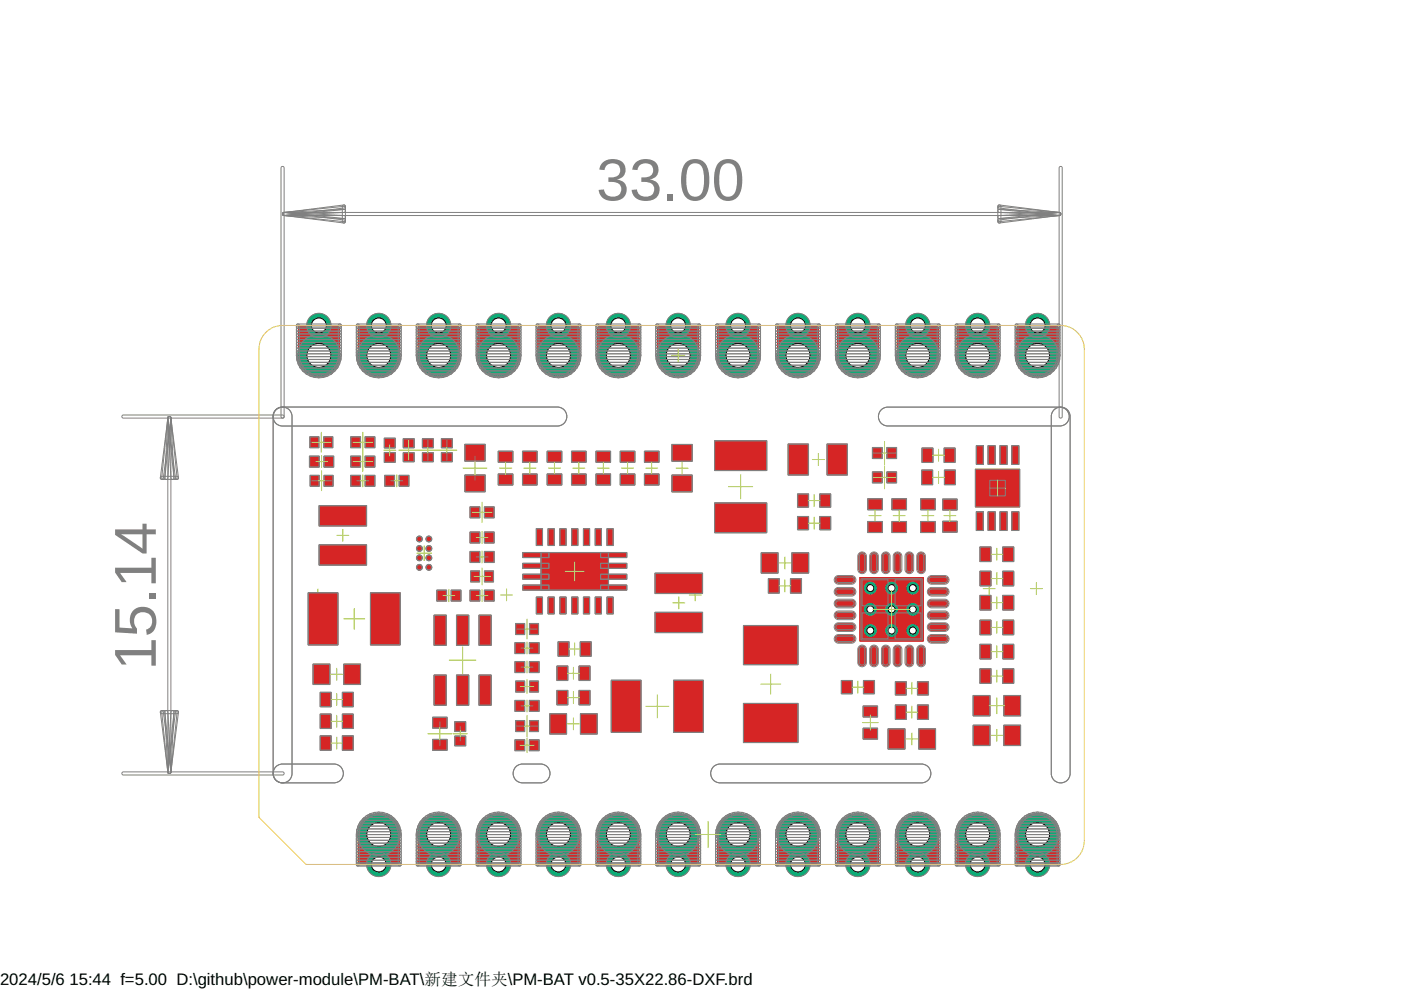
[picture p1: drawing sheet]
<svg xmlns="http://www.w3.org/2000/svg" width="297mm" height="210mm" viewBox="0 0 297 210" stroke-linecap="round" stroke-linejoin="round" font-family="sans-serif">
<defs><g id="words">
<g font-size="12.6" fill="#808080">
<text x="126.4" y="42.5">33.00</text>
<text x="33" y="142.1" transform="rotate(-90 33 142.1)">15.14</text>
</g>
<g font-size="3.5">
<text x="0" y="208.9">2024/5/6</text>
<text x="14.7" y="208.9">15:44 f=5.00 D:\github\power-module\PM-BAT\新建文件夹\PM-BAT v0.5-35X22.86-DXF.brd</text>
</g>
</g></defs>
<path d="M66.1 126.2h2.6M67.4 124.9v2.5M106.1 126.2h2.6M107.4 124.9v2.5M146.1 126.2h2.6M147.4 124.9v2.5M186.1 126.2h2.6M187.4 124.9v2.5M208.5 124.8h2.5M209.7 123.5v2.6M218.5 124.8h2.5M219.7 123.5v2.6" fill="none" stroke="#afd134" stroke-width=".21"/>
<circle cx="220" cy="75.4" r="3.8" fill="#0dab76" stroke="#0dab76" stroke-width=".21"/>
<circle cx="220" cy="75.4" r="2.54" fill="#fff" stroke="#000" stroke-width=".21"/>
<circle cx="220" cy="69" r="2.37" fill="#0dab76" stroke="#0dab76" stroke-width=".21"/>
<circle cx="220" cy="69" r="1.59" fill="#fff" stroke="#000" stroke-width=".21"/>
<circle cx="207.3" cy="75.4" r="3.8" fill="#0dab76" stroke="#0dab76" stroke-width=".21"/>
<circle cx="207.3" cy="75.4" r="2.54" fill="#fff" stroke="#000" stroke-width=".21"/>
<circle cx="207.3" cy="69" r="2.37" fill="#0dab76" stroke="#0dab76" stroke-width=".21"/>
<circle cx="207.3" cy="69" r="1.59" fill="#fff" stroke="#000" stroke-width=".21"/>
<circle cx="194.6" cy="75.4" r="3.8" fill="#0dab76" stroke="#0dab76" stroke-width=".21"/>
<circle cx="194.6" cy="75.4" r="2.54" fill="#fff" stroke="#000" stroke-width=".21"/>
<circle cx="194.6" cy="69" r="2.37" fill="#0dab76" stroke="#0dab76" stroke-width=".21"/>
<circle cx="194.6" cy="69" r="1.59" fill="#fff" stroke="#000" stroke-width=".21"/>
<circle cx="181.9" cy="75.4" r="3.8" fill="#0dab76" stroke="#0dab76" stroke-width=".21"/>
<circle cx="181.9" cy="75.4" r="2.54" fill="#fff" stroke="#000" stroke-width=".21"/>
<circle cx="181.9" cy="69" r="2.37" fill="#0dab76" stroke="#0dab76" stroke-width=".21"/>
<circle cx="181.9" cy="69" r="1.59" fill="#fff" stroke="#000" stroke-width=".21"/>
<circle cx="169.2" cy="75.4" r="3.8" fill="#0dab76" stroke="#0dab76" stroke-width=".21"/>
<circle cx="169.2" cy="75.4" r="2.54" fill="#fff" stroke="#000" stroke-width=".21"/>
<circle cx="169.2" cy="69" r="2.37" fill="#0dab76" stroke="#0dab76" stroke-width=".21"/>
<circle cx="169.2" cy="69" r="1.59" fill="#fff" stroke="#000" stroke-width=".21"/>
<circle cx="156.5" cy="75.4" r="3.8" fill="#0dab76" stroke="#0dab76" stroke-width=".21"/>
<circle cx="156.5" cy="75.4" r="2.54" fill="#fff" stroke="#000" stroke-width=".21"/>
<circle cx="156.5" cy="69" r="2.37" fill="#0dab76" stroke="#0dab76" stroke-width=".21"/>
<circle cx="156.5" cy="69" r="1.59" fill="#fff" stroke="#000" stroke-width=".21"/>
<circle cx="143.8" cy="75.4" r="3.8" fill="#0dab76" stroke="#0dab76" stroke-width=".21"/>
<circle cx="143.8" cy="75.4" r="2.54" fill="#fff" stroke="#000" stroke-width=".21"/>
<circle cx="143.8" cy="69" r="2.37" fill="#0dab76" stroke="#0dab76" stroke-width=".21"/>
<circle cx="143.8" cy="69" r="1.59" fill="#fff" stroke="#000" stroke-width=".21"/>
<circle cx="131.1" cy="75.4" r="3.8" fill="#0dab76" stroke="#0dab76" stroke-width=".21"/>
<circle cx="131.1" cy="75.4" r="2.54" fill="#fff" stroke="#000" stroke-width=".21"/>
<circle cx="131.1" cy="69" r="2.37" fill="#0dab76" stroke="#0dab76" stroke-width=".21"/>
<circle cx="131.1" cy="69" r="1.59" fill="#fff" stroke="#000" stroke-width=".21"/>
<circle cx="118.4" cy="75.4" r="3.8" fill="#0dab76" stroke="#0dab76" stroke-width=".21"/>
<circle cx="118.4" cy="75.4" r="2.54" fill="#fff" stroke="#000" stroke-width=".21"/>
<circle cx="118.4" cy="69" r="2.37" fill="#0dab76" stroke="#0dab76" stroke-width=".21"/>
<circle cx="118.4" cy="69" r="1.59" fill="#fff" stroke="#000" stroke-width=".21"/>
<circle cx="105.7" cy="75.4" r="3.8" fill="#0dab76" stroke="#0dab76" stroke-width=".21"/>
<circle cx="105.7" cy="75.4" r="2.54" fill="#fff" stroke="#000" stroke-width=".21"/>
<circle cx="105.7" cy="69" r="2.37" fill="#0dab76" stroke="#0dab76" stroke-width=".21"/>
<circle cx="105.7" cy="69" r="1.59" fill="#fff" stroke="#000" stroke-width=".21"/>
<circle cx="93" cy="75.4" r="3.8" fill="#0dab76" stroke="#0dab76" stroke-width=".21"/>
<circle cx="93" cy="75.4" r="2.54" fill="#fff" stroke="#000" stroke-width=".21"/>
<circle cx="93" cy="69" r="2.37" fill="#0dab76" stroke="#0dab76" stroke-width=".21"/>
<circle cx="93" cy="69" r="1.59" fill="#fff" stroke="#000" stroke-width=".21"/>
<circle cx="80.3" cy="75.4" r="3.8" fill="#0dab76" stroke="#0dab76" stroke-width=".21"/>
<circle cx="80.3" cy="75.4" r="2.54" fill="#fff" stroke="#000" stroke-width=".21"/>
<circle cx="80.3" cy="69" r="2.37" fill="#0dab76" stroke="#0dab76" stroke-width=".21"/>
<circle cx="80.3" cy="69" r="1.59" fill="#fff" stroke="#000" stroke-width=".21"/>
<circle cx="67.6" cy="75.4" r="3.8" fill="#0dab76" stroke="#0dab76" stroke-width=".21"/>
<circle cx="67.6" cy="75.4" r="2.54" fill="#fff" stroke="#000" stroke-width=".21"/>
<circle cx="67.6" cy="69" r="2.37" fill="#0dab76" stroke="#0dab76" stroke-width=".21"/>
<circle cx="67.6" cy="69" r="1.59" fill="#fff" stroke="#000" stroke-width=".21"/>
<circle cx="80.3" cy="176.9" r="3.8" fill="#0dab76" stroke="#0dab76" stroke-width=".21"/>
<circle cx="80.3" cy="176.9" r="2.54" fill="#fff" stroke="#000" stroke-width=".21"/>
<circle cx="80.3" cy="183.3" r="2.37" fill="#0dab76" stroke="#0dab76" stroke-width=".21"/>
<circle cx="80.3" cy="183.3" r="1.59" fill="#fff" stroke="#000" stroke-width=".21"/>
<circle cx="93" cy="176.9" r="3.8" fill="#0dab76" stroke="#0dab76" stroke-width=".21"/>
<circle cx="93" cy="176.9" r="2.54" fill="#fff" stroke="#000" stroke-width=".21"/>
<circle cx="93" cy="183.3" r="2.37" fill="#0dab76" stroke="#0dab76" stroke-width=".21"/>
<circle cx="93" cy="183.3" r="1.59" fill="#fff" stroke="#000" stroke-width=".21"/>
<circle cx="105.7" cy="176.9" r="3.8" fill="#0dab76" stroke="#0dab76" stroke-width=".21"/>
<circle cx="105.7" cy="176.9" r="2.54" fill="#fff" stroke="#000" stroke-width=".21"/>
<circle cx="105.7" cy="183.3" r="2.37" fill="#0dab76" stroke="#0dab76" stroke-width=".21"/>
<circle cx="105.7" cy="183.3" r="1.59" fill="#fff" stroke="#000" stroke-width=".21"/>
<circle cx="118.4" cy="176.9" r="3.8" fill="#0dab76" stroke="#0dab76" stroke-width=".21"/>
<circle cx="118.4" cy="176.9" r="2.54" fill="#fff" stroke="#000" stroke-width=".21"/>
<circle cx="118.4" cy="183.3" r="2.37" fill="#0dab76" stroke="#0dab76" stroke-width=".21"/>
<circle cx="118.4" cy="183.3" r="1.59" fill="#fff" stroke="#000" stroke-width=".21"/>
<circle cx="131.1" cy="176.9" r="3.8" fill="#0dab76" stroke="#0dab76" stroke-width=".21"/>
<circle cx="131.1" cy="176.9" r="2.54" fill="#fff" stroke="#000" stroke-width=".21"/>
<circle cx="131.1" cy="183.3" r="2.37" fill="#0dab76" stroke="#0dab76" stroke-width=".21"/>
<circle cx="131.1" cy="183.3" r="1.59" fill="#fff" stroke="#000" stroke-width=".21"/>
<circle cx="143.8" cy="176.9" r="3.8" fill="#0dab76" stroke="#0dab76" stroke-width=".21"/>
<circle cx="143.8" cy="176.9" r="2.54" fill="#fff" stroke="#000" stroke-width=".21"/>
<circle cx="143.8" cy="183.3" r="2.37" fill="#0dab76" stroke="#0dab76" stroke-width=".21"/>
<circle cx="143.8" cy="183.3" r="1.59" fill="#fff" stroke="#000" stroke-width=".21"/>
<circle cx="156.5" cy="176.9" r="3.8" fill="#0dab76" stroke="#0dab76" stroke-width=".21"/>
<circle cx="156.5" cy="176.9" r="2.54" fill="#fff" stroke="#000" stroke-width=".21"/>
<circle cx="156.5" cy="183.3" r="2.37" fill="#0dab76" stroke="#0dab76" stroke-width=".21"/>
<circle cx="156.5" cy="183.3" r="1.59" fill="#fff" stroke="#000" stroke-width=".21"/>
<circle cx="169.2" cy="176.9" r="3.8" fill="#0dab76" stroke="#0dab76" stroke-width=".21"/>
<circle cx="169.2" cy="176.9" r="2.54" fill="#fff" stroke="#000" stroke-width=".21"/>
<circle cx="169.2" cy="183.3" r="2.37" fill="#0dab76" stroke="#0dab76" stroke-width=".21"/>
<circle cx="169.2" cy="183.3" r="1.59" fill="#fff" stroke="#000" stroke-width=".21"/>
<circle cx="181.9" cy="176.9" r="3.8" fill="#0dab76" stroke="#0dab76" stroke-width=".21"/>
<circle cx="181.9" cy="176.9" r="2.54" fill="#fff" stroke="#000" stroke-width=".21"/>
<circle cx="181.9" cy="183.3" r="2.37" fill="#0dab76" stroke="#0dab76" stroke-width=".21"/>
<circle cx="181.9" cy="183.3" r="1.59" fill="#fff" stroke="#000" stroke-width=".21"/>
<circle cx="194.6" cy="176.9" r="3.8" fill="#0dab76" stroke="#0dab76" stroke-width=".21"/>
<circle cx="194.6" cy="176.9" r="2.54" fill="#fff" stroke="#000" stroke-width=".21"/>
<circle cx="194.6" cy="183.3" r="2.37" fill="#0dab76" stroke="#0dab76" stroke-width=".21"/>
<circle cx="194.6" cy="183.3" r="1.59" fill="#fff" stroke="#000" stroke-width=".21"/>
<circle cx="207.3" cy="176.9" r="3.8" fill="#0dab76" stroke="#0dab76" stroke-width=".21"/>
<circle cx="207.3" cy="176.9" r="2.54" fill="#fff" stroke="#000" stroke-width=".21"/>
<circle cx="207.3" cy="183.3" r="2.37" fill="#0dab76" stroke="#0dab76" stroke-width=".21"/>
<circle cx="207.3" cy="183.3" r="1.59" fill="#fff" stroke="#000" stroke-width=".21"/>
<circle cx="220" cy="176.9" r="3.8" fill="#0dab76" stroke="#0dab76" stroke-width=".21"/>
<circle cx="220" cy="176.9" r="2.54" fill="#fff" stroke="#000" stroke-width=".21"/>
<circle cx="220" cy="183.3" r="2.37" fill="#0dab76" stroke="#0dab76" stroke-width=".21"/>
<circle cx="220" cy="183.3" r="1.59" fill="#fff" stroke="#000" stroke-width=".21"/>
<circle cx="193.5" cy="133.7" r="1.25" fill="#0dab76" stroke="#0dab76" stroke-width=".21"/>
<circle cx="193.5" cy="133.7" r=".74" fill="#fff" stroke="#000" stroke-width=".21"/>
<circle cx="189" cy="133.7" r="1.25" fill="#0dab76" stroke="#0dab76" stroke-width=".21"/>
<circle cx="189" cy="133.7" r=".74" fill="#fff" stroke="#000" stroke-width=".21"/>
<circle cx="184.5" cy="133.7" r="1.25" fill="#0dab76" stroke="#0dab76" stroke-width=".21"/>
<circle cx="184.5" cy="133.7" r=".74" fill="#fff" stroke="#000" stroke-width=".21"/>
<circle cx="193.5" cy="129.2" r="1.25" fill="#0dab76" stroke="#0dab76" stroke-width=".21"/>
<circle cx="193.5" cy="129.2" r=".74" fill="#fff" stroke="#000" stroke-width=".21"/>
<circle cx="189" cy="129.2" r="1.25" fill="#0dab76" stroke="#0dab76" stroke-width=".21"/>
<circle cx="189" cy="129.2" r=".74" fill="#fff" stroke="#000" stroke-width=".21"/>
<circle cx="184.5" cy="129.2" r="1.25" fill="#0dab76" stroke="#0dab76" stroke-width=".21"/>
<circle cx="184.5" cy="129.2" r=".74" fill="#fff" stroke="#000" stroke-width=".21"/>
<circle cx="193.5" cy="124.7" r="1.25" fill="#0dab76" stroke="#0dab76" stroke-width=".21"/>
<circle cx="193.5" cy="124.7" r=".74" fill="#fff" stroke="#000" stroke-width=".21"/>
<circle cx="189" cy="124.7" r="1.25" fill="#0dab76" stroke="#0dab76" stroke-width=".21"/>
<circle cx="189" cy="124.7" r=".74" fill="#fff" stroke="#000" stroke-width=".21"/>
<circle cx="184.5" cy="124.7" r="1.25" fill="#0dab76" stroke="#0dab76" stroke-width=".21"/>
<circle cx="184.5" cy="124.7" r=".74" fill="#fff" stroke="#000" stroke-width=".21"/>
<g fill="#d62525" stroke="#d62525" stroke-width=".21">
<path d="M206.4 153.8h3.5v4.2h-3.5z"/>
<path d="M212.9 153.8h3.5v4.2h-3.5z"/>
<path d="M162.9 122.7h2.3v3h-2.3z"/>
<path d="M167.6 122.7h2.3v3h-2.3z"/>
<path d="M167.9 117.2h3.5v4.3h-3.5z"/>
<path d="M161.4 117.2h3.5v4.3h-3.5z"/>
<path d="M157.6 149.2h11.6v8.2h-11.6z"/>
<path d="M157.6 132.7h11.6v8.2h-11.6z"/>
<path d="M212.6 131.5h2.3v3.1h-2.3z"/>
<path d="M207.8 131.5h2.3v3.1h-2.3z"/>
<path d="M212.6 126.3h2.3v3h-2.3z"/>
<path d="M207.8 126.3h2.3v3h-2.3z"/>
<path d="M212.6 121.1h2.3v3.1h-2.3z"/>
<path d="M207.8 121.1h2.3v3.1h-2.3z"/>
<path d="M212.6 116h2.3v3h-2.3z"/>
<path d="M207.8 116h2.3v3h-2.3z"/>
<path d="M189.1 105.8h3.1v2.3h-3.1z"/>
<path d="M189.1 110.6h3.1v2.3h-3.1z"/>
<path d="M184 110.6h3v2.3h-3z"/>
<path d="M184 105.8h3v2.3h-3z"/>
<path d="M126.4 95.7h3v2.3h-3z"/>
<path d="M126.4 100.5h3v2.3h-3z"/>
<path d="M131.5 95.7h3.1v2.3h-3.1z"/>
<path d="M131.5 100.5h3.1v2.3h-3.1z"/>
<path d="M136.7 95.7h3v2.3h-3z"/>
<path d="M136.7 100.5h3v2.3h-3z"/>
<path d="M212.6 141.8h2.3v3.1h-2.3z"/>
<path d="M207.8 141.8h2.3v3.1h-2.3z"/>
<path d="M212.6 136.6h2.3v3.1h-2.3z"/>
<path d="M207.8 136.6h2.3v3.1h-2.3z"/>
<path d="M183.1 144.3h2.3v2.8h-2.3z"/>
<path d="M178.4 144.3h2.3v2.8h-2.3z"/>
<path d="M175.4 94.2h4.2v6.5h-4.2z"/>
<path d="M167.1 94.2h4.3v6.5h-4.3z"/>
<path d="M173.8 109.5h2.3v2.8h-2.3z"/>
<path d="M169.1 109.5h2.3v2.8h-2.3z"/>
<path d="M173.8 104.8h2.3v2.7h-2.3z"/>
<path d="M169.1 104.8h2.3v2.7h-2.3z"/>
<path d="M194.6 149.5h2.2v3h-2.2z"/>
<path d="M189.9 149.5h2.2v3h-2.2z"/>
<path d="M194.6 144.6h2.2v2.7h-2.2z"/>
<path d="M189.9 144.6h2.2v2.7h-2.2z"/>
<path d="M188.3 154.6h3.5v4.2h-3.5z"/>
<path d="M194.8 154.6h3.5v4.2h-3.5z"/>
<path d="M195.4 99.7h2.3v3h-2.3z"/>
<path d="M200.3 99.7h2.2v3h-2.2z"/>
<path d="M199.9 110.6h3v2.2h-3z"/>
<path d="M199.9 105.9h3v2.2h-3z"/>
<path d="M200.2 95h2.3v3h-2.3z"/>
<path d="M195.5 95h2.3v3h-2.3z"/>
<path d="M102.7 112.8h2v2.3h-2z"/>
<path d="M99.7 112.8h2v2.3h-2z"/>
<path d="M102.7 125.2h2v2.2h-2z"/>
<path d="M99.7 125.2h2v2.2h-2z"/>
<path d="M72.9 140.8h3.5v4.3h-3.5z"/>
<path d="M66.4 140.8h3.5v4.3h-3.5z"/>
<path d="M72.6 146.8h2.3v3h-2.3z"/>
<path d="M67.9 146.8h2.3v3h-2.3z"/>
<path d="M72.6 151.4h2.3v3h-2.3z"/>
<path d="M67.9 151.4h2.3v3h-2.3z"/>
<path d="M67.7 107.3h10v4.2h-10z"/>
<path d="M67.7 115.5h10v4.3h-10z"/>
<path d="M99.7 117h2v2.2h-2z"/>
<path d="M102.7 117h2v2.2h-2z"/>
<path d="M72.6 156h2.3v3h-2.3z"/>
<path d="M67.9 156h2.3v3h-2.3z"/>
<path d="M142.5 94.3h4.2v3.5h-4.2z"/>
<path d="M142.5 100.8h4.2v3.5h-4.2z"/>
<path d="M116 95.7h3.1v2.3h-3.1z"/>
<path d="M116 100.5h3.1v2.3h-3.1z"/>
<path d="M112.3 148.5h2v2.3h-2z"/>
<path d="M109.2 148.5h2v2.3h-2z"/>
<path d="M109.2 136.3h2v2.2h-2z"/>
<path d="M112.3 136.3h2v2.2h-2z"/>
<path d="M123.1 151.4h3.5v4.2h-3.5z"/>
<path d="M116.6 151.4h3.5v4.2h-3.5z"/>
<path d="M123.1 136.1h2.2v3h-2.2z"/>
<path d="M118.4 136.1h2.2v3h-2.2z"/>
<path d="M122.8 141.2h2.3v3.1h-2.3z"/>
<path d="M118.1 141.2h2.3v3.1h-2.3z"/>
<path d="M138.9 121.6h10v4.2h-10z"/>
<path d="M138.9 129.9h10v4.2h-10z"/>
<path d="M116.2 126.6h1.3v3.5h-1.3z"/>
<path d="M113.7 126.6h1.3v3.5h-1.3z"/>
<path d="M126.2 112.1h1.3v3.5h-1.3z"/>
<path d="M114.7 117.2h14.3v7.9h-14.3z"/>
<path d="M118.7 126.6h1.3v3.5h-1.3z"/>
<path d="M121.2 126.6h1.3v3.5h-1.3z"/>
<path d="M123.7 126.6h1.3v3.5h-1.3z"/>
<path d="M126.2 126.6h1.3v3.5h-1.3z"/>
<path d="M128.7 126.6h1.3v3.5h-1.3z"/>
<path d="M128.7 112.1h1.3v3.5h-1.3z"/>
<path d="M123.7 112.1h1.3v3.5h-1.3z"/>
<path d="M121.2 112.1h1.3v3.5h-1.3z"/>
<path d="M118.7 112.1h1.3v3.5h-1.3z"/>
<path d="M116.2 112.1h1.3v3.5h-1.3z"/>
<path d="M113.7 112.1h1.3v3.5h-1.3z"/>
<path d="M110.8 117.2h5.6v1h-5.6z"/>
<path d="M110.8 119.5h5.6v1h-5.6z"/>
<path d="M110.8 121.8h5.6v1h-5.6z"/>
<path d="M110.8 124.1h5.6v1h-5.6z"/>
<path d="M127.4 124.1h5.5v1h-5.5z"/>
<path d="M127.4 121.8h5.5v1h-5.5z"/>
<path d="M127.4 119.5h5.5v1h-5.5z"/>
<path d="M127.4 117.2h5.5v1h-5.5z"/>
<path d="M112.3 140.3h2v2.3h-2z"/>
<path d="M109.2 140.3h2v2.3h-2z"/>
<path d="M122.8 146.4h2.3v3h-2.3z"/>
<path d="M118.1 146.4h2.3v3h-2.3z"/>
<path d="M121.2 95.7h3v2.3h-3z"/>
<path d="M121.2 100.5h3v2.3h-3z"/>
<path d="M195.2 105.8h3.1v2.3h-3.1z"/>
<path d="M195.2 110.6h3.1v2.3h-3.1z"/>
<path d="M77.4 100.8h2v2.3h-2z"/>
<path d="M74.4 100.8h2v2.3h-2z"/>
<path d="M84.7 100.8h2v2.3h-2z"/>
<path d="M81.6 100.8h2v2.3h-2z"/>
<path d="M81.5 96h2.3v2h-2.3z"/>
<path d="M81.5 92.9h2.3v2h-2.3z"/>
<path d="M68.7 96.8h2v2.2h-2z"/>
<path d="M65.7 96.8h1.9v2.2h-1.9z"/>
<path d="M183 149.7h3v2.3h-3z"/>
<path d="M183 154.4h3v2.3h-3z"/>
<path d="M151.5 106.7h11v6.2h-11z"/>
<path d="M151.5 93.5h11v6.2h-11z"/>
<path d="M78.6 125.7h6.2v11h-6.2z"/>
<path d="M65.4 125.7h6.2v11h-6.2z"/>
<path d="M129.6 144.3h6.3v11h-6.3z"/>
<path d="M142.8 144.3h6.3v11h-6.3z"/>
<path d="M206.4 147.5h3.5v4.2h-3.5z"/>
<path d="M212.9 147.5h3.5v4.2h-3.5z"/>
<path d="M110.8 95.7h3.1v2.3h-3.1z"/>
<path d="M110.8 100.5h3.1v2.3h-3.1z"/>
<path d="M105.7 95.7h3v2.3h-3z"/>
<path d="M105.7 100.5h3v2.3h-3z"/>
<path d="M96.8 130.5h2.6v6.3h-2.6z"/>
<path d="M101.6 130.5h2.5v6.3h-2.5z"/>
<path d="M92.1 130.5h2.5v6.3h-2.5z"/>
<path d="M96.8 143.2h2.6v6.3h-2.6z"/>
<path d="M92.1 143.2h2.5v6.3h-2.5z"/>
<path d="M101.6 143.2h2.5v6.3h-2.5z"/>
<path d="M91.8 152.1h3v2.2h-3z"/>
<path d="M91.8 156.8h3v2.2h-3z"/>
<path d="M92.6 125.2h2v2.2h-2z"/>
<path d="M95.7 125.2h2v2.2h-2z"/>
<path d="M96.5 156.1h2.2v2h-2.2z"/>
<path d="M96.5 153.1h2.2v1.9h-2.2z"/>
<path d="M109.2 156.9h2v2.2h-2z"/>
<path d="M112.3 156.9h2v2.2h-2z"/>
<path d="M109.3 152.8h1.9v2.3h-1.9z"/>
<path d="M112.3 152.8h1.9v2.3h-1.9z"/>
<path d="M109.3 144.4h1.9v2.3h-1.9z"/>
<path d="M112.3 144.4h1.9v2.3h-1.9z"/>
<path d="M109.3 132.2h1.9v2.3h-1.9z"/>
<path d="M112.3 132.2h1.9v2.3h-1.9z"/>
<path d="M65.7 92.6h1.9v2.3h-1.9z"/>
<path d="M68.7 92.6h1.8v2.3h-1.8z"/>
<path d="M85.5 96h2.3v1.9h-2.3z"/>
<path d="M85.5 93h2.3v1.9h-2.3z"/>
<path d="M89.6 96h2.2v1.9h-2.2z"/>
<path d="M89.6 93h2.2v1.9h-2.2z"/>
<path d="M93.6 96h2.3v1.9h-2.3z"/>
<path d="M93.6 93h2.3v1.9h-2.3z"/>
<path d="M68.7 100.8h1.9v2.3h-1.9z"/>
<path d="M65.8 100.8h1.8v2.3h-1.8z"/>
<path d="M102.7 121.1h1.9v2.2h-1.9z"/>
<path d="M99.8 121.1h1.9v2.2h-1.9z"/>
<path d="M182.3 122.4h13.5v13.6h-13.5z"/>
<path d="M77.4 96.8h2v2.2h-2z"/>
<path d="M74.4 96.8h2v2.2h-2z"/>
<path d="M74.4 92.6h2v2.3h-2z"/>
<path d="M77.4 92.6h2v2.3h-2z"/>
<path d="M207 108.5h1.5v4h-1.5z"/>
<path d="M209.5 108.5h1.5v4h-1.5z"/>
<path d="M212 108.5h1.5v4h-1.5z"/>
<path d="M214.5 108.5h1.5v4h-1.5z"/>
<path d="M214.5 94.5h1.5v4h-1.5z"/>
<path d="M212 94.5h1.5v4h-1.5z"/>
<path d="M209.5 94.5h1.5v4h-1.5z"/>
<path d="M207 94.5h1.5v4h-1.5z"/>
<path d="M206.8 99.5h9.4v8h-9.4z"/>
<path d="M185 94.9h2v2.3h-2z"/>
<path d="M188.1 94.9h2v2.3h-2z"/>
<path d="M188.1 100.1h2v2.2h-2z"/>
<path d="M185 100.1h2v2.2h-2z"/>
<path d="M98.6 94.2h4.2v3.5h-4.2z"/>
<path d="M98.6 100.7h4.2v3.5h-4.2z"/>
<path d="M102.7 107.5h2v2.2h-2z"/>
<path d="M99.7 107.5h2v2.2h-2z"/>
</g>
<g fill="#d62525" stroke="#d62525" stroke-width=".21">
<path d="M197 135l.5-.3h2.8a.7 .7 0 0 1 .7 .7 .7 .7 0 0 1-.7 .7h-2.8a.7 .7 0 0 1-.7-.4 .7 .7 0 0 1 .2-.7z" fill-rule="evenodd"/>
<path d="M197 132.5l.5-.3h2.8a.7 .7 0 0 1 .7 .7 .7 .7 0 0 1-.7 .7h-2.8a.7 .7 0 0 1-.7-.4 .7 .7 0 0 1 .2-.7z" fill-rule="evenodd"/>
<path d="M197 130l.5-.2h2.8a.7 .7 0 0 1 .7 .7 .7 .7 0 0 1-.7 .6h-2.8a.7 .7 0 0 1-.7-.4 .7 .7 0 0 1 .2-.7z" fill-rule="evenodd"/>
<path d="M197 127.5l.5-.2h2.8a.7 .7 0 0 1 .7 .7 .7 .7 0 0 1-.7 .7h-2.8a.7 .7 0 0 1-.7-.5 .7 .7 0 0 1 .2-.7z" fill-rule="evenodd"/>
<path d="M197 125l.5-.2h2.8a.7 .7 0 0 1 .7 .7 .7 .7 0 0 1-.7 .7h-2.8a.7 .7 0 0 1-.7-.5 .7 .7 0 0 1 .2-.7z" fill-rule="evenodd"/>
<path d="M197 122.4l.5-.2h2.8a.7 .7 0 0 1 .7 .7 .7 .7 0 0 1-.7 .7h-2.8a.7 .7 0 0 1-.7-.4 .7 .7 0 0 1 .2-.8z" fill-rule="evenodd"/>
<path d="M194.8 117.4a.7 .7 0 0 1 .7-.2 .7 .7 0 0 1 .5 .7v2.9a.7 .7 0 0 1-.7 .6 .7 .7 0 0 1-.7-.6v-2.9z" fill-rule="evenodd"/>
<path d="M192.3 117.4a.7 .7 0 0 1 .7-.2 .7 .7 0 0 1 .5 .7v2.9a.7 .7 0 0 1-.7 .6 .7 .7 0 0 1-.7-.6v-2.9z" fill-rule="evenodd"/>
<path d="M189.8 117.4a.7 .7 0 0 1 .7-.2 .7 .7 0 0 1 .5 .7v2.9a.7 .7 0 0 1-.7 .6 .7 .7 0 0 1-.7-.6v-2.9z" fill-rule="evenodd"/>
<path d="M187.3 117.4a.7 .7 0 0 1 .7-.2 .7 .7 0 0 1 .5 .7v2.9a.7 .7 0 0 1-.7 .6 .7 .7 0 0 1-.7-.6v-2.9z" fill-rule="evenodd"/>
<path d="M184.8 117.4a.7 .7 0 0 1 .8-.2 .7 .7 0 0 1 .4 .7v2.9a.7 .7 0 0 1-.7 .6 .7 .7 0 0 1-.7-.6v-2.9z" fill-rule="evenodd"/>
<path d="M182.3 117.4a.7 .7 0 0 1 .7-.2 .7 .7 0 0 1 .5 .7v2.9a.7 .7 0 0 1-.7 .6 .7 .7 0 0 1-.7-.6v-2.9z" fill-rule="evenodd"/>
<path d="M177.2 122.4l.5-.2h2.9a.7 .7 0 0 1 .7 .7 .7 .7 0 0 1-.7 .7h-2.9a.7 .7 0 0 1-.6-.4 .7 .7 0 0 1 .1-.8z" fill-rule="evenodd"/>
<path d="M177.2 125l.5-.2h2.9a.7 .7 0 0 1 .7 .7 .7 .7 0 0 1-.7 .7h-2.9a.7 .7 0 0 1-.6-.5 .7 .7 0 0 1 .1-.7z" fill-rule="evenodd"/>
<path d="M177.2 127.5l.5-.2h2.9a.7 .7 0 0 1 .7 .7 .7 .7 0 0 1-.7 .7h-2.9a.7 .7 0 0 1-.6-.5 .7 .7 0 0 1 .1-.7z" fill-rule="evenodd"/>
<path d="M177.2 130l.5-.2h2.9a.7 .7 0 0 1 .7 .7 .7 .7 0 0 1-.7 .6h-2.9a.7 .7 0 0 1-.6-.4 .7 .7 0 0 1 .1-.7z" fill-rule="evenodd"/>
<path d="M177.2 132.5l.5-.3h2.9a.7 .7 0 0 1 .7 .7 .7 .7 0 0 1-.7 .7h-2.9a.7 .7 0 0 1-.6-.4 .7 .7 0 0 1 .1-.7z" fill-rule="evenodd"/>
<path d="M177.2 135l.5-.3h2.9a.7 .7 0 0 1 .7 .7 .7 .7 0 0 1-.7 .7h-2.9a.7 .7 0 0 1-.6-.4 .7 .7 0 0 1 .1-.7z" fill-rule="evenodd"/>
<path d="M182.3 137.1a.7 .7 0 0 1 .7-.1 .7 .7 0 0 1 .5 .6v2.9a.7 .7 0 0 1-.7 .7 .7 .7 0 0 1-.7-.7v-2.9z" fill-rule="evenodd"/>
<path d="M184.8 137.1a.7 .7 0 0 1 .8-.1 .7 .7 0 0 1 .4 .6v2.9a.7 .7 0 0 1-.7 .7 .7 .7 0 0 1-.7-.7v-2.9z" fill-rule="evenodd"/>
<path d="M187.3 137.1a.7 .7 0 0 1 .7-.1 .7 .7 0 0 1 .5 .6v2.9a.7 .7 0 0 1-.7 .7 .7 .7 0 0 1-.7-.7v-2.9z" fill-rule="evenodd"/>
<path d="M189.8 137.1a.7 .7 0 0 1 .7-.1 .7 .7 0 0 1 .5 .6v2.9a.7 .7 0 0 1-.7 .7 .7 .7 0 0 1-.7-.7v-2.9z" fill-rule="evenodd"/>
<path d="M192.3 137.1a.7 .7 0 0 1 .7-.1 .7 .7 0 0 1 .5 .6v2.9a.7 .7 0 0 1-.7 .7 .7 .7 0 0 1-.7-.7v-2.9z" fill-rule="evenodd"/>
<path d="M194.8 137.1a.7 .7 0 0 1 .7-.1 .7 .7 0 0 1 .5 .6v2.9a.7 .7 0 0 1-.7 .7 .7 .7 0 0 1-.7-.7v-2.9z" fill-rule="evenodd"/>
<circle cx="88.9" cy="114.3" r=".57"/>
<circle cx="90.9" cy="114.3" r=".57"/>
<circle cx="88.9" cy="116.3" r=".57"/>
<circle cx="90.9" cy="116.3" r=".57"/>
<circle cx="88.9" cy="118.3" r=".57"/>
<circle cx="90.9" cy="118.3" r=".57"/>
<circle cx="88.9" cy="120.3" r=".57"/>
<circle cx="90.9" cy="120.3" r=".57"/>
</g>
<g fill="none" stroke="#d62525" stroke-width="1.3">
<path d="M63.8 74.3h7.6M63.8 73.1h7.6M63.8 71.9h7.6M63.8 70.6h7.6M63.8 75.6h7.6M64.1 76.8l-.3-1.4v-5.8h7.6v5.8l-.3 1.4M64.1 76.8h7M64.1 76.8l.8 1.2M64.9 78h5.4M64.9 78a3.8 3.8 0 0 0 5.4 0M71.1 76.8l-.8 1.2M76.5 74.3h7.6"/>
<path d="M76.5 73.1h7.6M76.5 71.9h7.6M76.5 70.6h7.6M76.5 75.6h7.6M76.8 76.8l-.3-1.4v-5.8h7.6v5.8l-.3 1.4M76.8 76.8h7M76.8 76.8l.8 1.2M77.6 78h5.4M77.6 78a3.8 3.8 0 0 0 5.4 0M83.8 76.8l-.8 1.2M89.2 74.3h7.6M89.2 73.1h7.6"/>
<path d="M89.2 71.9h7.6M89.2 70.6h7.6M89.2 75.6h7.6M89.5 76.8l-.3-1.4v-5.8h7.6v5.8l-.3 1.4M89.5 76.8l.8 1.2M89.5 76.8h7M90.3 78h5.4M90.3 78a3.8 3.8 0 0 0 5.4 0M96.5 76.8l-.8 1.2M101.9 74.3h7.6M101.9 73.1h7.6M101.9 71.9h7.6"/>
<path d="M101.9 70.6h7.6M101.9 75.6h7.6M102.2 76.8l-.3-1.4v-5.8h7.6v5.8l-.3 1.4M102.2 76.8h7M102.2 76.8a3.8 3.8 0 0 0 6.2 1.2M103 78h5.4M109.2 76.8l-.8 1.2M114.6 74.3h7.6M114.6 73.1h7.6M114.6 71.9h7.6M114.6 70.6h7.6M114.6 75.6h7.6"/>
<path d="M114.9 76.8l-.3-1.4v-5.8h7.6v5.8l-.3 1.4M114.9 76.8h7M114.9 76.8l.8 1.2M115.7 78a3.8 3.8 0 0 0 5.4 0M115.7 78h5.4M121.9 76.8l-.8 1.2M127.3 74.3h7.6M127.3 73.1h7.6M127.3 71.9h7.6M127.3 70.6h7.6M127.3 75.6h7.6M127.6 76.8l-.3-1.4v-5.8h7.6v5.8l-.3 1.4"/>
<path d="M127.6 76.8h7M127.6 76.8a3.8 3.8 0 0 0 6.2 1.2M128.4 78h5.4M134.6 76.8l-.8 1.2M140 74.3h7.6M140 73.1h7.6M140 71.9h7.6M140 70.6h7.6M140 75.6h7.6M140.3 76.8l-.3-1.4v-5.8h7.6v5.8l-.3 1.4M140.3 76.8h7M140.3 76.8l.8 1.2"/>
<path d="M141.1 78h5.4M147.3 76.8a3.8 3.8 0 0 1-6.2 1.2M152.7 74.3h7.6M152.7 73.1h7.6M152.7 71.9h7.6M152.7 70.6h7.6M152.7 75.6h7.6M153 76.8l-.3-1.4v-5.8h7.6v5.8l-.3 1.4M153 76.8h7M153 76.8l.8 1.2M153.8 78h5.4M153.8 78a3.8 3.8 0 0 0 5.4 0"/>
<path d="M160 76.8l-.8 1.2M165.4 74.3h7.6M165.4 73.1h7.6M165.4 71.9h7.6M165.4 70.6h7.6M165.4 75.6h7.6M165.7 76.8l-.3-1.4v-5.8h7.6v5.8l-.3 1.4M165.7 76.8h7M165.7 76.8l.8 1.2M166.5 78h5.4M166.5 78a3.8 3.8 0 0 0 5.4 0M172.7 76.8l-.8 1.2"/>
<path d="M178.1 74.3h7.6M178.1 73.1h7.6M178.1 71.9h7.6M178.1 70.6h7.6M178.1 75.6h7.6M178.4 76.8l-.3-1.4v-5.8h7.6v5.8l-.3 1.4M178.4 76.8h7M178.4 76.8l.8 1.2M179.2 78h5.4M179.2 78a3.8 3.8 0 0 0 5.4 0M185.4 76.8l-.8 1.2M190.8 74.3h7.6"/>
<path d="M190.8 73.1h7.6M190.8 71.9h7.6M190.8 70.6h7.6M190.8 75.6h7.6M191.1 76.8l-.3-1.4v-5.8h7.6v5.8l-.3 1.4M191.1 76.8h7M191.1 76.8l.8 1.2M191.9 78h5.4M191.9 78a3.8 3.8 0 0 0 5.4 0M198.1 76.8l-.8 1.2M203.5 74.3h7.6M203.5 73.1h7.6"/>
<path d="M203.5 71.9h7.6M203.5 70.6h7.6M203.5 75.6h7.6M203.8 76.8l-.3-1.4v-5.8h7.6v5.8l-.3 1.4M203.8 76.8h7M203.8 76.8l.8 1.2M204.6 78h5.4M204.6 78a3.8 3.8 0 0 0 5.4 0M210.8 76.8l-.8 1.2M216.2 74.3h7.6M216.2 73.1h7.6M216.2 71.9h7.6"/>
<path d="M216.2 70.6h7.6M216.2 75.6h7.6M216.5 76.8l-.3-1.4v-5.8h7.6v5.8l-.3 1.4M216.5 76.8l.8 1.2M216.5 76.8h7M217.3 78a3.8 3.8 0 0 0 5.4 0M217.3 78h5.4M223.5 76.8l-.8 1.2M76.5 179.6h7.6M76.5 178.3h7.6M76.5 177.1h7.6M76.7 175.9h7.2"/>
<path d="M77.3 174.6h6M77.6 174.2a3.8 3.8 0 0 1 4.2-.8 3.8 3.8 0 0 1 2.3 3.5v5.7h-7.6v-5.7a3.8 3.8 0 0 1 1.1-2.7zM79 173.4h2.6M89.2 179.6h7.6M89.2 178.3h7.6M89.2 177.1h7.6M89.4 175.9h7.2M90 174.6h6M90.3 174.2a3.8 3.8 0 0 1 4.2-.8 3.8 3.8 0 0 1 2.3 3.5v5.7h-7.6v-5.7a3.6 3.6 0 0 1 1.1-2.7zM91.7 173.4h2.6M101.9 179.6h7.6M101.9 178.3h7.6"/>
<path d="M101.9 177.1h7.6M102.1 175.9h7.2M102.7 174.6h6M103 174.2a3.8 3.8 0 0 1 4.2-.8 3.8 3.8 0 0 1 2.3 3.5v5.7h-7.6v-5.7a3.7 3.7 0 0 1 1.1-2.7zM104.4 173.4h2.6M114.6 179.6h7.6M114.6 178.3h7.6M114.6 177.1h7.6M114.8 175.9h7.2M115.4 174.6h6M115.7 174.2a3.8 3.8 0 0 1 4.2-.8 3.8 3.8 0 0 1 2.3 3.5v5.7h-7.6v-5.7a3.7 3.7 0 0 1 1.1-2.7zM117.1 173.4h2.6"/>
<path d="M127.3 179.6h7.6M127.3 178.3h7.6M127.3 177.1h7.6M127.5 175.9h7.2M128.1 174.6h6M128.4 174.2a3.8 3.8 0 0 1 4.2-.8 3.8 3.8 0 0 1 2.3 3.5v5.7h-7.6v-5.7a3.7 3.7 0 0 1 1.1-2.7zM129.8 173.4h2.6M140 179.6h7.6M140 178.3h7.6M140 177.1h7.6M140.2 175.9h7.2M140.8 174.6h6"/>
<path d="M141.1 174.2a3.8 3.8 0 0 1 4.1-.8 3.8 3.8 0 0 1 2.4 3.5v5.7h-7.6v-5.7a3.8 3.8 0 0 1 1.1-2.7zM142.5 173.4h2.6M152.7 179.6h7.6M152.7 178.3h7.6M152.7 177.1h7.6M152.9 175.9h7.2M153.5 174.6h6M153.8 174.2a3.8 3.8 0 0 1 4.1-.8 3.8 3.8 0 0 1 2.4 3.5v5.7h-7.6v-5.7a3.8 3.8 0 0 1 1.1-2.7zM155.2 173.4h2.6M165.4 179.6h7.6M165.4 178.3h7.6M165.4 177.1h7.6"/>
<path d="M165.6 175.9h7.2M166.2 174.6h6M166.5 174.2a3.8 3.8 0 0 1 4.1-.8 3.8 3.8 0 0 1 2.4 3.5v5.7h-7.6v-5.7a3.8 3.8 0 0 1 1.1-2.7zM167.9 173.4h2.6M178.1 179.6h7.6M178.1 178.3h7.6M178.1 177.1h7.6M178.3 175.9h7.2M178.9 174.6h6M179.2 174.2a3.8 3.8 0 0 1 4.1-.8 3.8 3.8 0 0 1 2.4 3.5v5.7h-7.6v-5.7a3.8 3.8 0 0 1 1.1-2.7zM180.6 173.4h2.6M190.8 179.6h7.6"/>
<path d="M190.8 178.3h7.6M190.8 177.1h7.6M190.9 175.9h7.3M191.6 174.6h6M191.9 174.2a3.8 3.8 0 0 1 4.1-.8 3.8 3.8 0 0 1 2.4 3.5v5.7h-7.6v-5.7a3.8 3.8 0 0 1 1.1-2.7zM193.3 173.4h2.6M203.5 179.6h7.6M203.5 178.3h7.6M203.5 177.1h7.6M203.6 175.9h7.3M204.3 174.6h6M204.6 174.2a3.8 3.8 0 0 1 4.1-.8 3.8 3.8 0 0 1 2.4 3.5v5.7h-7.6v-5.7a3.8 3.8 0 0 1 1.1-2.7z"/>
<path d="M206 173.4h2.6M216.2 179.6h7.6M216.2 178.3h7.6M216.2 177.1h7.6M216.3 175.9h7.3M217 174.6h6M217.3 174.2a3.8 3.8 0 0 1 4.1-.8 3.8 3.8 0 0 1 2.4 3.5v5.7h-7.6v-5.7a3.8 3.8 0 0 1 1.1-2.7zM218.7 173.4h2.6M76.5 182.1h7.6M76.5 180.8h7.6M89.2 182.1h7.6M89.2 180.8h7.6"/>
<path d="M101.9 182.1h7.6M101.9 180.8h7.6M114.6 182.1h7.6M114.6 180.8h7.6M127.3 182.1h7.6M127.3 180.8h7.6M140 182.1h7.6M140 180.8h7.6M152.7 182.1h7.6M152.7 180.8h7.6M165.4 182.1h7.6M165.4 180.8h7.6"/>
<path d="M178.1 182.1h7.6M178.1 180.8h7.6M190.8 182.1h7.6M190.8 180.8h7.6M203.5 182.1h7.6M203.5 180.8h7.6M216.2 182.1h7.6M216.2 180.8h7.6"/>
</g>
<circle cx="220" cy="75.4" r="4.4" fill="#0dab76" stroke="#0dab76" stroke-width=".21"/>
<circle cx="220" cy="75.4" r="2.54" fill="#fff" stroke="#000" stroke-width=".21"/>
<circle cx="220" cy="69" r="2.54" fill="#0dab76" stroke="#0dab76" stroke-width=".21"/>
<circle cx="220" cy="69" r="1.59" fill="#fff" stroke="#000" stroke-width=".21"/>
<circle cx="207.3" cy="75.4" r="4.4" fill="#0dab76" stroke="#0dab76" stroke-width=".21"/>
<circle cx="207.3" cy="75.4" r="2.54" fill="#fff" stroke="#000" stroke-width=".21"/>
<circle cx="207.3" cy="69" r="2.54" fill="#0dab76" stroke="#0dab76" stroke-width=".21"/>
<circle cx="207.3" cy="69" r="1.59" fill="#fff" stroke="#000" stroke-width=".21"/>
<circle cx="194.6" cy="75.4" r="4.4" fill="#0dab76" stroke="#0dab76" stroke-width=".21"/>
<circle cx="194.6" cy="75.4" r="2.54" fill="#fff" stroke="#000" stroke-width=".21"/>
<circle cx="194.6" cy="69" r="2.54" fill="#0dab76" stroke="#0dab76" stroke-width=".21"/>
<circle cx="194.6" cy="69" r="1.59" fill="#fff" stroke="#000" stroke-width=".21"/>
<circle cx="181.9" cy="75.4" r="4.4" fill="#0dab76" stroke="#0dab76" stroke-width=".21"/>
<circle cx="181.9" cy="75.4" r="2.54" fill="#fff" stroke="#000" stroke-width=".21"/>
<circle cx="181.9" cy="69" r="2.54" fill="#0dab76" stroke="#0dab76" stroke-width=".21"/>
<circle cx="181.9" cy="69" r="1.59" fill="#fff" stroke="#000" stroke-width=".21"/>
<circle cx="169.2" cy="75.4" r="4.4" fill="#0dab76" stroke="#0dab76" stroke-width=".21"/>
<circle cx="169.2" cy="75.4" r="2.54" fill="#fff" stroke="#000" stroke-width=".21"/>
<circle cx="169.2" cy="69" r="2.54" fill="#0dab76" stroke="#0dab76" stroke-width=".21"/>
<circle cx="169.2" cy="69" r="1.59" fill="#fff" stroke="#000" stroke-width=".21"/>
<circle cx="156.5" cy="75.4" r="4.4" fill="#0dab76" stroke="#0dab76" stroke-width=".21"/>
<circle cx="156.5" cy="75.4" r="2.54" fill="#fff" stroke="#000" stroke-width=".21"/>
<circle cx="156.5" cy="69" r="2.54" fill="#0dab76" stroke="#0dab76" stroke-width=".21"/>
<circle cx="156.5" cy="69" r="1.59" fill="#fff" stroke="#000" stroke-width=".21"/>
<circle cx="143.8" cy="75.4" r="4.4" fill="#0dab76" stroke="#0dab76" stroke-width=".21"/>
<circle cx="143.8" cy="75.4" r="2.54" fill="#fff" stroke="#000" stroke-width=".21"/>
<circle cx="143.8" cy="69" r="2.54" fill="#0dab76" stroke="#0dab76" stroke-width=".21"/>
<circle cx="143.8" cy="69" r="1.59" fill="#fff" stroke="#000" stroke-width=".21"/>
<circle cx="131.1" cy="75.4" r="4.4" fill="#0dab76" stroke="#0dab76" stroke-width=".21"/>
<circle cx="131.1" cy="75.4" r="2.54" fill="#fff" stroke="#000" stroke-width=".21"/>
<circle cx="131.1" cy="69" r="2.54" fill="#0dab76" stroke="#0dab76" stroke-width=".21"/>
<circle cx="131.1" cy="69" r="1.59" fill="#fff" stroke="#000" stroke-width=".21"/>
<circle cx="118.4" cy="75.4" r="4.4" fill="#0dab76" stroke="#0dab76" stroke-width=".21"/>
<circle cx="118.4" cy="75.4" r="2.54" fill="#fff" stroke="#000" stroke-width=".21"/>
<circle cx="118.4" cy="69" r="2.54" fill="#0dab76" stroke="#0dab76" stroke-width=".21"/>
<circle cx="118.4" cy="69" r="1.59" fill="#fff" stroke="#000" stroke-width=".21"/>
<circle cx="105.7" cy="75.4" r="4.4" fill="#0dab76" stroke="#0dab76" stroke-width=".21"/>
<circle cx="105.7" cy="75.4" r="2.54" fill="#fff" stroke="#000" stroke-width=".21"/>
<circle cx="105.7" cy="69" r="2.54" fill="#0dab76" stroke="#0dab76" stroke-width=".21"/>
<circle cx="105.7" cy="69" r="1.59" fill="#fff" stroke="#000" stroke-width=".21"/>
<circle cx="93" cy="75.4" r="4.4" fill="#0dab76" stroke="#0dab76" stroke-width=".21"/>
<circle cx="93" cy="75.4" r="2.54" fill="#fff" stroke="#000" stroke-width=".21"/>
<circle cx="93" cy="69" r="2.54" fill="#0dab76" stroke="#0dab76" stroke-width=".21"/>
<circle cx="93" cy="69" r="1.59" fill="#fff" stroke="#000" stroke-width=".21"/>
<circle cx="80.3" cy="75.4" r="4.4" fill="#0dab76" stroke="#0dab76" stroke-width=".21"/>
<circle cx="80.3" cy="75.4" r="2.54" fill="#fff" stroke="#000" stroke-width=".21"/>
<circle cx="80.3" cy="69" r="2.54" fill="#0dab76" stroke="#0dab76" stroke-width=".21"/>
<circle cx="80.3" cy="69" r="1.59" fill="#fff" stroke="#000" stroke-width=".21"/>
<circle cx="67.6" cy="75.4" r="4.4" fill="#0dab76" stroke="#0dab76" stroke-width=".21"/>
<circle cx="67.6" cy="75.4" r="2.54" fill="#fff" stroke="#000" stroke-width=".21"/>
<circle cx="67.6" cy="69" r="2.54" fill="#0dab76" stroke="#0dab76" stroke-width=".21"/>
<circle cx="67.6" cy="69" r="1.59" fill="#fff" stroke="#000" stroke-width=".21"/>
<circle cx="80.3" cy="176.9" r="4.4" fill="#0dab76" stroke="#0dab76" stroke-width=".21"/>
<circle cx="80.3" cy="176.9" r="2.54" fill="#fff" stroke="#000" stroke-width=".21"/>
<circle cx="80.3" cy="183.3" r="2.54" fill="#0dab76" stroke="#0dab76" stroke-width=".21"/>
<circle cx="80.3" cy="183.3" r="1.59" fill="#fff" stroke="#000" stroke-width=".21"/>
<circle cx="93" cy="176.9" r="4.4" fill="#0dab76" stroke="#0dab76" stroke-width=".21"/>
<circle cx="93" cy="176.9" r="2.54" fill="#fff" stroke="#000" stroke-width=".21"/>
<circle cx="93" cy="183.3" r="2.54" fill="#0dab76" stroke="#0dab76" stroke-width=".21"/>
<circle cx="93" cy="183.3" r="1.59" fill="#fff" stroke="#000" stroke-width=".21"/>
<circle cx="105.7" cy="176.9" r="4.4" fill="#0dab76" stroke="#0dab76" stroke-width=".21"/>
<circle cx="105.7" cy="176.9" r="2.54" fill="#fff" stroke="#000" stroke-width=".21"/>
<circle cx="105.7" cy="183.3" r="2.54" fill="#0dab76" stroke="#0dab76" stroke-width=".21"/>
<circle cx="105.7" cy="183.3" r="1.59" fill="#fff" stroke="#000" stroke-width=".21"/>
<circle cx="118.4" cy="176.9" r="4.4" fill="#0dab76" stroke="#0dab76" stroke-width=".21"/>
<circle cx="118.4" cy="176.9" r="2.54" fill="#fff" stroke="#000" stroke-width=".21"/>
<circle cx="118.4" cy="183.3" r="2.54" fill="#0dab76" stroke="#0dab76" stroke-width=".21"/>
<circle cx="118.4" cy="183.3" r="1.59" fill="#fff" stroke="#000" stroke-width=".21"/>
<circle cx="131.1" cy="176.9" r="4.4" fill="#0dab76" stroke="#0dab76" stroke-width=".21"/>
<circle cx="131.1" cy="176.9" r="2.54" fill="#fff" stroke="#000" stroke-width=".21"/>
<circle cx="131.1" cy="183.3" r="2.54" fill="#0dab76" stroke="#0dab76" stroke-width=".21"/>
<circle cx="131.1" cy="183.3" r="1.59" fill="#fff" stroke="#000" stroke-width=".21"/>
<circle cx="143.8" cy="176.9" r="4.4" fill="#0dab76" stroke="#0dab76" stroke-width=".21"/>
<circle cx="143.8" cy="176.9" r="2.54" fill="#fff" stroke="#000" stroke-width=".21"/>
<circle cx="143.8" cy="183.3" r="2.54" fill="#0dab76" stroke="#0dab76" stroke-width=".21"/>
<circle cx="143.8" cy="183.3" r="1.59" fill="#fff" stroke="#000" stroke-width=".21"/>
<circle cx="156.5" cy="176.9" r="4.4" fill="#0dab76" stroke="#0dab76" stroke-width=".21"/>
<circle cx="156.5" cy="176.9" r="2.54" fill="#fff" stroke="#000" stroke-width=".21"/>
<circle cx="156.5" cy="183.3" r="2.54" fill="#0dab76" stroke="#0dab76" stroke-width=".21"/>
<circle cx="156.5" cy="183.3" r="1.59" fill="#fff" stroke="#000" stroke-width=".21"/>
<circle cx="169.2" cy="176.9" r="4.4" fill="#0dab76" stroke="#0dab76" stroke-width=".21"/>
<circle cx="169.2" cy="176.9" r="2.54" fill="#fff" stroke="#000" stroke-width=".21"/>
<circle cx="169.2" cy="183.3" r="2.54" fill="#0dab76" stroke="#0dab76" stroke-width=".21"/>
<circle cx="169.2" cy="183.3" r="1.59" fill="#fff" stroke="#000" stroke-width=".21"/>
<circle cx="181.9" cy="176.9" r="4.4" fill="#0dab76" stroke="#0dab76" stroke-width=".21"/>
<circle cx="181.9" cy="176.9" r="2.54" fill="#fff" stroke="#000" stroke-width=".21"/>
<circle cx="181.9" cy="183.3" r="2.54" fill="#0dab76" stroke="#0dab76" stroke-width=".21"/>
<circle cx="181.9" cy="183.3" r="1.59" fill="#fff" stroke="#000" stroke-width=".21"/>
<circle cx="194.6" cy="176.9" r="4.4" fill="#0dab76" stroke="#0dab76" stroke-width=".21"/>
<circle cx="194.6" cy="176.9" r="2.54" fill="#fff" stroke="#000" stroke-width=".21"/>
<circle cx="194.6" cy="183.3" r="2.54" fill="#0dab76" stroke="#0dab76" stroke-width=".21"/>
<circle cx="194.6" cy="183.3" r="1.59" fill="#fff" stroke="#000" stroke-width=".21"/>
<circle cx="207.3" cy="176.9" r="4.4" fill="#0dab76" stroke="#0dab76" stroke-width=".21"/>
<circle cx="207.3" cy="176.9" r="2.54" fill="#fff" stroke="#000" stroke-width=".21"/>
<circle cx="207.3" cy="183.3" r="2.54" fill="#0dab76" stroke="#0dab76" stroke-width=".21"/>
<circle cx="207.3" cy="183.3" r="1.59" fill="#fff" stroke="#000" stroke-width=".21"/>
<circle cx="220" cy="176.9" r="4.4" fill="#0dab76" stroke="#0dab76" stroke-width=".21"/>
<circle cx="220" cy="176.9" r="2.54" fill="#fff" stroke="#000" stroke-width=".21"/>
<circle cx="220" cy="183.3" r="2.54" fill="#0dab76" stroke="#0dab76" stroke-width=".21"/>
<circle cx="220" cy="183.3" r="1.59" fill="#fff" stroke="#000" stroke-width=".21"/>
<circle cx="193.5" cy="133.7" r="1.25" fill="#0dab76" stroke="#0dab76" stroke-width=".21"/>
<circle cx="193.5" cy="133.7" r=".74" fill="#fff" stroke="#000" stroke-width=".21"/>
<circle cx="189" cy="133.7" r="1.25" fill="#0dab76" stroke="#0dab76" stroke-width=".21"/>
<circle cx="189" cy="133.7" r=".74" fill="#fff" stroke="#000" stroke-width=".21"/>
<circle cx="184.5" cy="133.7" r="1.25" fill="#0dab76" stroke="#0dab76" stroke-width=".21"/>
<circle cx="184.5" cy="133.7" r=".74" fill="#fff" stroke="#000" stroke-width=".21"/>
<circle cx="193.5" cy="129.2" r="1.25" fill="#0dab76" stroke="#0dab76" stroke-width=".21"/>
<circle cx="193.5" cy="129.2" r=".74" fill="#fff" stroke="#000" stroke-width=".21"/>
<circle cx="189" cy="129.2" r="1.25" fill="#0dab76" stroke="#0dab76" stroke-width=".21"/>
<circle cx="189" cy="129.2" r=".74" fill="#fff" stroke="#000" stroke-width=".21"/>
<circle cx="184.5" cy="129.2" r="1.25" fill="#0dab76" stroke="#0dab76" stroke-width=".21"/>
<circle cx="184.5" cy="129.2" r=".74" fill="#fff" stroke="#000" stroke-width=".21"/>
<circle cx="193.5" cy="124.7" r="1.25" fill="#0dab76" stroke="#0dab76" stroke-width=".21"/>
<circle cx="193.5" cy="124.7" r=".74" fill="#fff" stroke="#000" stroke-width=".21"/>
<circle cx="189" cy="124.7" r="1.25" fill="#0dab76" stroke="#0dab76" stroke-width=".21"/>
<circle cx="189" cy="124.7" r=".74" fill="#fff" stroke="#000" stroke-width=".21"/>
<circle cx="184.5" cy="124.7" r="1.25" fill="#0dab76" stroke="#0dab76" stroke-width=".21"/>
<circle cx="184.5" cy="124.7" r=".74" fill="#fff" stroke="#000" stroke-width=".21"/>
<g fill="none" stroke="#808080" stroke-width=".21">
<path d="M59.6 35.4l.4-.1 .2 .2v52.9l-.2 .2-.4-.2zM224.6 35.4l.4-.1 .2 .2v52.9l-.2 .2-.4-.2zM59.9 45.2l.3-.1 12.7-1.6 .3 .3-.2 .3-12.8 1.6-.2-.1zM60 45.2l.2-.2h164.4l.3 .4-.3 .3h-164.4l-.2-.1zM60 45.2l.2-.2 12.8-.6 .2 .2-.2 .4-12.8 .7-.3-.3zM60 45.2l.2-.2 12.8 .7 .2 .4-.2 .3-12.8-.7-.2-.1zM60 45.1l.2-.1 12.8 1.3 .2 .5-.3 .2-12.7-1.3-.3-.3zM60 45.1l.2-.1 12.8 1.7 .2 .2-.3 .4-12.7-1.6-.3-.2zM60 45.1l12.9-1.3 .3 .2-.2 .4-12.8 1.3-.3-.2zM72.6 43.6l.4-.1 .2 .2v3.3l-.2 .3-.4-.3zM211.6 46.8l.2-.1 12.8-1.7 .3 .4-.2 .3-12.8 1.6-.3-.1zM211.6 45.8l.2-.1 12.8-.7 .3 .3-.3 .4-12.8 .7-.2-.3z"/>
<path d="M211.6 43.9l.3-.1 12.8 1.2 .2 .5-.3 .2-12.8-1.3-.2-.3zM211.6 43.6l.3-.1 12.8 1.6 .2 .2-.3 .4-12.8-1.6-.2-.2zM211.7 46.4l12.9-1.4 .3 .3-.2 .4-12.8 1.3-.3-.2zM211.7 43.5h.4l.1 .2v3.3l-.2 .3-.4-.3v-3.3zM211.7 44.4l12.9 .6 .3 .4-.3 .3-12.8-.7-.2-.2zM62.9 68.8l.3-.1 .3 .2v6.5l-.3 .3-.4-.3zM62.9 68.8l.2-.1h9l.3 .4-.3 .2h-9l-.2-.1zM62.9 75.1l.2-.1h9l.3 .4-.3 .2h-9l-.2-.1zM62.9 74.5l.2-.1h9l.3 .4-.3 .2h-9l-.2-.1zM62.9 73.9l.2-.1h9l.3 .4-.3 .2h-9l-.2-.1zM62.9 73.3l.2-.1h9l.3 .4-.3 .2h-9l-.2-.1zM62.9 72.7l.2-.1h9l.3 .4-.3 .2h-9l-.2-.1z"/>
<path d="M62.9 72.1l.2-.1h9l.3 .4-.3 .2h-9l-.2-.1zM62.9 71.5l.2-.1h9l.3 .4-.3 .2h-9l-.2-.1zM62.9 70.9l.2-.1h9l.3 .4-.3 .2h-9l-.2-.1zM62.9 70.3l.2-.1h9l.3 .4-.3 .2h-9l-.2-.1zM62.9 69.7l.2-.1h9l.3 .4-.3 .2h-9l-.2-.1zM62.9 75.1l.3-.1 .3 .3 .1 1-.3 .2-.4-.2zM62.9 75.8l.3-.2h8.9l.2 .4-.2 .2h-8.9l-.3-.1zM63 76l.3-.1 .2 .2 .3 .9-.2 .3-.2 .1-.2-.2-.3-.9zM63 69h9.1l.3 .4-.3 .2h-9l-.3-.2zM63.1 76.3l.2-.1h8.6l.3 .4-.3 .2h-8.6l-.2-.1zM63.3 77l.2-.2h8.2l.3 .4-.3 .2h-8.2l-.2-.1zM63.3 76.8h.5l.4 .9-.1 .4-.5-.1-.4-.9z"/>
<path d="M63.6 77.6h.5l.6 .7v.4h-.5l-.6-.7zM63.7 77.4h7.7l.3 .4-.3 .2h-7.6l-.3-.2zM64.1 78.2l.2-.2h6.7l.2 .4-.2 .3h-6.7l-.2-.2zM64.2 78.2h.4l.8 .6-.1 .5h-.3l-.8-.6zM64.7 78.8l.2-.2h5.4l.2 .4-.2 .2h-5.4l-.2-.1zM64.9 78.8l.3-.1 .9 .5 .1 .5-.4 .1-.9-.5zM65.7 79.2l.3-.1 .9 .3 .2 .2-.1 .3-.3 .1-.9-.3-.2-.2zM65.9 79.4l.2-.2h3l.2 .4-.2 .3h-3l-.2-.2zM66.5 79.5h1.2l.2 .4-.3 .2-.9-.1-.3-.2zM67.4 79.5l1.1-.1 .3 .4-.2 .2-1 .1-.3-.2zM68.2 79.5l1.1-.4 .3 .3-.2 .3-.9 .3-.3-.1zM69.1 79.2l.9-.5 .4 .3-.1 .3-.9 .5-.4-.1z"/>
<path d="M69.8 78.9l.8-.7 .4 .1v.4l-.7 .6-.5-.1zM71.1 77.6h.4l.1 .4-.7 .7-.3 .1-.1-.5zM71.5 76.8h.4l.1 .3-.4 .9-.4 .1-.2-.4zM71.8 76l.3-.1 .2 .4-.3 .9-.3 .2-.3-.4zM71.8 68.8l.3-.1 .3 .2v6.5l-.3 .3-.4-.3zM71.8 75.1l.3-.1 .3 .3-.1 1-.3 .2-.4-.2zM75.6 68.8l.3-.1 .3 .2v6.5l-.3 .3-.4-.3zM75.6 68.8l.2-.1h9l.3 .4-.3 .2h-9l-.2-.1zM75.6 75.1l.2-.1h9l.3 .4-.3 .2h-9l-.2-.1zM75.6 74.5l.2-.1h9l.3 .4-.3 .2h-9l-.2-.1zM75.6 73.9l.2-.1h9l.3 .4-.3 .2h-9l-.2-.1zM75.6 73.3l.2-.1h9l.3 .4-.3 .2h-9l-.2-.1z"/>
<path d="M75.6 72.7l.2-.1h9l.3 .4-.3 .2h-9l-.2-.1zM75.6 72.1l.2-.1h9l.3 .4-.3 .2h-9l-.2-.1zM75.6 71.5l.2-.1h9l.3 .4-.3 .2h-9l-.2-.1zM75.6 70.9l.2-.1h9l.3 .4-.3 .2h-9l-.2-.1zM75.6 70.3l.2-.1h9l.3 .4-.3 .2h-9l-.2-.1zM75.6 69.7l.2-.1h9l.3 .4-.3 .2h-9l-.2-.1zM75.6 75.1l.3-.1 .3 .3 .1 1-.3 .2-.4-.2zM75.6 75.8l.3-.2h8.9l.2 .4-.2 .2h-8.9l-.3-.1zM75.7 76l.3-.1 .2 .2 .3 .9-.2 .3-.2 .1-.2-.2-.3-.9zM75.7 69h9.1l.3 .4-.3 .2h-9l-.3-.2zM75.8 76.3l.2-.1h8.6l.3 .4-.3 .2h-8.6l-.2-.1zM76 77l.2-.2h8.2l.3 .4-.3 .2h-8.2l-.2-.1z"/>
<path d="M76 76.8h.5l.4 .9-.1 .4-.5-.1-.4-.9zM76.3 77.6h.5l.6 .7v.4h-.5l-.6-.7zM76.4 77.4h7.7l.3 .4-.3 .2h-7.6l-.3-.2zM76.8 78.2l.2-.2h6.6l.3 .4-.3 .3h-6.6l-.2-.2zM76.9 78.2h.4l.8 .6-.1 .5h-.3l-.8-.6zM77.4 78.8l.2-.2h5.4l.2 .4-.2 .2h-5.4l-.2-.1zM77.6 78.8l.3-.1 .9 .5v.5l-.3 .1-.9-.5zM78.4 79.2l1.2 .2 .1 .5-.3 .1-1-.2-.1-.3zM78.7 79.3l3.1-.1 .2 .4-.2 .3h-3l-.2-.3zM79.2 79.5h1.2l.2 .4-.3 .2-.9-.1-.3-.2zM80.1 79.5l1.1-.1 .3 .4-.2 .2-1 .1-.3-.2zM80.9 79.5l1.1-.4 .3 .3-.2 .3-.9 .3-.3-.1z"/>
<path d="M81.8 79.2l.9-.5 .4 .3-.1 .3-.9 .5-.4-.1zM82.5 78.9l.8-.7 .4 .1v.4l-.7 .6-.5-.1zM83.8 77.6h.3l.2 .3-.6 .8-.3 .1-.3-.4zM84.2 76.8l.3-.1 .2 .5-.5 .8-.3 .1-.2-.4zM84.5 76l.3-.1 .2 .4-.3 .9-.3 .2-.3-.4zM84.5 68.8l.3-.1 .3 .2v6.5l-.3 .3-.4-.3zM84.5 75.1l.3-.1 .3 .3-.1 1-.3 .2-.4-.2zM88.3 68.8l.3-.1 .3 .2v6.5l-.3 .3-.4-.3zM88.3 68.8l.2-.1h9l.3 .4-.3 .2h-9l-.2-.1zM88.3 75.1l.2-.1h9l.3 .4-.3 .2h-9l-.2-.1zM88.3 74.5l.2-.1h9l.3 .4-.3 .2h-9l-.2-.1zM88.3 73.9l.2-.1h9l.3 .4-.3 .2h-9l-.2-.1z"/>
<path d="M88.3 73.3l.2-.1h9l.3 .4-.3 .2h-9l-.2-.1zM88.3 72.7l.2-.1h9l.3 .4-.3 .2h-9l-.2-.1zM88.3 72.1l.2-.1h9l.3 .4-.3 .2h-9l-.2-.1zM88.3 71.5l.2-.1h9l.3 .4-.3 .2h-9l-.2-.1zM88.3 70.9l.2-.1h9l.3 .4-.3 .2h-9l-.2-.1zM88.3 70.3l.2-.1h9l.3 .4-.3 .2h-9l-.2-.1zM88.3 69.7l.2-.1h9l.3 .4-.3 .2h-9l-.2-.1zM88.3 75.8l.2-.2h9l.2 .4-.2 .2h-9l-.2-.1zM88.3 75.1l.3-.1 .3 .3 .1 1-.3 .2-.4-.2zM88.4 76l.3-.1 .2 .2 .3 .9-.2 .3-.2 .1-.2-.2-.3-.9zM88.4 69h9.1l.3 .4-.3 .2h-9l-.3-.2zM88.5 76.3l.2-.1h8.6l.3 .4-.3 .2h-8.6l-.2-.1z"/>
<path d="M88.7 77l.2-.2h8.2l.3 .4-.3 .2h-8.2l-.2-.1zM88.7 76.8h.5l.4 .9-.1 .4-.5-.1-.4-.9zM89 77.6h.5l.6 .7v.4h-.5l-.6-.7zM89.1 77.4h7.7l.3 .4-.3 .2h-7.6l-.3-.2zM89.5 78.2l.2-.2h6.6l.3 .4-.3 .3h-6.6l-.2-.2zM89.6 78.2h.4l.8 .6-.1 .5h-.3l-.8-.6zM90.1 78.8l.2-.2h5.4l.2 .4-.2 .2h-5.4l-.2-.1zM90.3 78.8l.3-.1 .9 .5v.5l-.3 .1-.9-.5zM91.1 79.2l1.2 .2 .1 .5-.3 .1-1-.2-.1-.3zM91.4 79.3l3.1-.1 .2 .4-.2 .3h-3l-.2-.3zM91.9 79.5h1.2l.2 .4-.3 .2-.9-.1-.3-.2zM92.8 79.5l1.1-.1 .3 .4-.2 .2-1 .1-.3-.2z"/>
<path d="M93.6 79.5l1.1-.4 .3 .3-.2 .3-.9 .3-.3-.1zM94.5 79.2l.9-.5 .4 .3-.1 .3-.9 .5-.4-.1zM95.2 78.8l.9-.6 .4 .2-.1 .3-.9 .7-.3-.2zM96.5 77.6h.3l.2 .3-.6 .8-.3 .1-.3-.4zM96.9 76.8l.3-.1 .2 .5-.5 .8-.3 .1-.2-.4zM97.2 76l.3-.1 .2 .4-.3 .9-.3 .2-.3-.4zM97.2 68.8l.3-.1 .3 .2v6.5l-.3 .3-.4-.3zM97.2 75.1l.3-.1 .3 .3-.1 1-.3 .2-.4-.2zM101 68.8l.3-.1 .3 .2v6.5l-.3 .3-.4-.3zM101 68.8l.2-.1h9l.3 .4-.3 .2h-9l-.2-.1zM101 75.1l.2-.1h9l.3 .4-.3 .2h-9l-.2-.1zM101 74.5l.2-.1h9l.3 .4-.3 .2h-9l-.2-.1z"/>
<path d="M101 73.9l.2-.1h9l.3 .4-.3 .2h-9l-.2-.1zM101 73.3l.2-.1h9l.3 .4-.3 .2h-9l-.2-.1zM101 72.7l.2-.1h9l.3 .4-.3 .2h-9l-.2-.1zM101 72.1l.2-.1h9l.3 .4-.3 .2h-9l-.2-.1zM101 71.5l.2-.1h9l.3 .4-.3 .2h-9l-.2-.1zM101 70.9l.2-.1h9l.3 .4-.3 .2h-9l-.2-.1zM101 70.3l.2-.1h9l.3 .4-.3 .2h-9l-.2-.1zM101 69.7l.2-.1h9l.3 .4-.3 .2h-9l-.2-.1zM101 75.8l.2-.2h9l.2 .4-.2 .2h-9l-.2-.1zM101 75.1l.3-.1 .3 .3 .1 1-.3 .2-.4-.2zM101.1 76l.3-.1 .2 .2 .3 .9-.2 .3-.2 .1-.2-.2-.3-.9zM101.1 69h9.1l.3 .4-.3 .2h-9l-.3-.2z"/>
<path d="M101.2 76.3l.2-.1h8.6l.3 .4-.3 .2h-8.6l-.2-.1zM101.4 77l.2-.2h8.2l.3 .4-.3 .2h-8.2l-.2-.1zM101.4 76.8h.5l.4 .9-.1 .4-.5-.1-.4-.9zM101.7 77.6h.5l.6 .7v.4h-.5l-.6-.7zM101.8 77.4h7.7l.3 .4-.3 .2h-7.6l-.3-.2zM102.2 78.2l.2-.2h6.6l.3 .4-.3 .3h-6.6l-.2-.2zM102.3 78.2h.4l.8 .6-.1 .5h-.3l-.8-.6zM102.8 78.8l.2-.2h5.4l.2 .4-.2 .2h-5.4l-.2-.1zM103 78.8l.3-.1 .9 .5v.5l-.3 .1-.9-.5zM103.8 79.2l1.2 .2 .1 .5-.3 .1-1-.2-.1-.3zM104.1 79.3l3.1-.1 .2 .4-.2 .3h-3l-.3-.3zM104.6 79.5h1.2l.2 .4-.3 .2-.9-.1-.3-.2z"/>
<path d="M105.5 79.5l1.1-.1 .3 .4-.2 .2-1 .1-.3-.2zM106.3 79.5l1.1-.4 .3 .3-.2 .3-.9 .3-.3-.1zM107.2 79.2l.9-.5 .4 .3-.1 .3-.9 .5-.4-.1zM107.9 78.8l.9-.6 .4 .2-.1 .3-.9 .7-.3-.2zM109.2 77.6h.3l.2 .3-.6 .8-.3 .1-.3-.4zM109.6 76.8l.3-.1 .2 .5-.5 .8-.3 .1-.2-.4zM109.9 76l.3-.1 .2 .4-.3 .9-.3 .2-.3-.4zM109.9 68.8l.3-.1 .3 .2v6.5l-.3 .3-.4-.3zM109.9 75.1l.3-.1 .3 .3-.1 1-.3 .2-.4-.2zM113.7 68.8l.3-.1 .3 .2v6.5l-.3 .3-.4-.3zM113.7 68.8l.2-.1h9l.3 .4-.3 .2h-9l-.2-.1zM113.7 75.1l.2-.1h9l.3 .4-.3 .2h-9l-.2-.1z"/>
<path d="M113.7 74.5l.2-.1h9l.3 .4-.3 .2h-9l-.2-.1zM113.7 73.9l.2-.1h9l.3 .4-.3 .2h-9l-.2-.1zM113.7 73.3l.2-.1h9l.3 .4-.3 .2h-9l-.2-.1zM113.7 72.7l.2-.1h9l.3 .4-.3 .2h-9l-.2-.1zM113.7 72.1l.2-.1h9l.3 .4-.3 .2h-9l-.2-.1zM113.7 71.5l.2-.1h9l.3 .4-.3 .2h-9l-.2-.1zM113.7 70.9l.2-.1h9l.3 .4-.3 .2h-9l-.2-.1zM113.7 70.3l.2-.1h9l.3 .4-.3 .2h-9l-.2-.1zM113.7 69.7l.2-.1h9l.3 .4-.3 .2h-9l-.2-.1zM113.7 75.8l.2-.2h9l.2 .4-.2 .2h-9l-.2-.1zM113.7 75.1l.3-.1 .3 .3 .1 1-.3 .2-.4-.2zM113.8 76l.3-.1 .2 .2 .3 .9-.2 .3-.2 .1-.2-.2-.3-.9z"/>
<path d="M113.8 69h9.1l.3 .4-.3 .2h-9l-.3-.2zM113.9 76.3l.2-.1h8.6l.3 .4-.3 .2h-8.6l-.2-.1zM114.1 77l.2-.2h8.2l.3 .4-.3 .2h-8.2l-.2-.1zM114.1 76.8h.5l.4 .9-.1 .4-.5-.1-.4-.9zM114.4 77.6h.5l.6 .7v.4h-.5l-.6-.7zM114.5 77.4h7.7l.2 .4-.2 .2h-7.6l-.3-.2zM114.9 78.2l.2-.2h6.6l.3 .4-.3 .3h-6.6l-.2-.2zM115 78.2h.4l.8 .6-.1 .5h-.3l-.8-.6zM115.5 78.8l.2-.2h5.4l.2 .4-.2 .2h-5.4l-.2-.1zM115.7 78.8l.3-.1 .9 .5v.5l-.3 .1-.9-.5zM116.5 79.2l1.2 .2 .1 .5-.3 .1-1-.2-.1-.3zM116.8 79.3l3.1-.1 .2 .4-.2 .3h-3l-.3-.3z"/>
<path d="M117.3 79.5h1.2l.2 .4-.3 .2-.9-.1-.3-.2zM118.2 79.5l1.1-.1 .3 .4-.2 .2-1 .1-.3-.2zM119 79.5l1.1-.4 .3 .3-.2 .3-.9 .3-.3-.1zM119.9 79.2l.9-.5 .4 .3-.1 .3-.9 .5-.4-.1zM120.6 78.8l.9-.6 .4 .2-.1 .3-.9 .7-.3-.2zM121.9 77.6h.3l.2 .3-.6 .8-.3 .1-.3-.4zM122.3 76.8l.3-.1 .2 .5-.5 .8-.3 .1-.2-.4zM122.6 76l.3-.1 .2 .4-.3 .9-.3 .2-.3-.4zM122.6 68.8l.3-.1 .3 .2v6.5l-.3 .3-.4-.3zM122.6 75.1l.3-.1 .3 .3-.1 1-.3 .2-.4-.2zM126.4 68.8l.3-.1 .3 .2v6.5l-.3 .3-.4-.3zM126.4 68.8l.2-.1h9l.3 .4-.3 .2h-9l-.2-.1z"/>
<path d="M126.4 75.1l.2-.1h9l.3 .4-.3 .2h-9l-.2-.1zM126.4 74.5l.2-.1h9l.3 .4-.3 .2h-9l-.2-.1zM126.4 73.9l.2-.1h9l.3 .4-.3 .2h-9l-.2-.1zM126.4 73.3l.2-.1h9l.3 .4-.3 .2h-9l-.2-.1zM126.4 72.7l.2-.1h9l.3 .4-.3 .2h-9l-.2-.1zM126.4 72.1l.2-.1h9l.3 .4-.3 .2h-9l-.2-.1zM126.4 71.5l.2-.1h9l.3 .4-.3 .2h-9l-.2-.1zM126.4 70.9l.2-.1h9l.3 .4-.3 .2h-9l-.2-.1zM126.4 70.3l.2-.1h9l.3 .4-.3 .2h-9l-.2-.1zM126.4 69.7l.2-.1h9l.3 .4-.3 .2h-9l-.2-.1zM126.4 75.8l.2-.2h9l.2 .4-.2 .2h-9l-.2-.1zM126.4 75.1l.3-.1 .3 .3 .1 1-.3 .2-.4-.2z"/>
<path d="M126.5 76l.3-.1 .2 .2 .3 .9-.2 .3-.2 .1-.2-.2-.3-.9zM126.5 69h9.1l.3 .4-.3 .2h-9l-.3-.2zM126.6 76.3l.2-.1h8.6l.3 .4-.3 .2h-8.6l-.2-.1zM126.7 77l.3-.2h8.2l.3 .4-.3 .2h-8.2l-.3-.1zM126.8 76.8h.5l.4 .9-.1 .4-.5-.1-.4-.9zM127.1 77.6h.5l.6 .7v.4h-.5l-.6-.7zM127.2 77.4h7.7l.2 .4-.2 .2h-7.6l-.3-.2zM127.6 78.2l.2-.2h6.6l.3 .4-.3 .3h-6.6l-.2-.2zM127.7 78.2h.4l.8 .6-.1 .5h-.3l-.8-.6zM128.2 78.8l.2-.2h5.4l.2 .4-.2 .2h-5.4l-.2-.1zM128.4 78.8l.3-.1 .9 .5v.5l-.3 .1-.9-.5zM129.2 79.2l1.2 .2 .1 .5-.3 .1-1-.2-.1-.3z"/>
<path d="M129.4 79.4l.2-.2h3l.2 .4-.2 .3h-3l-.2-.2zM130 79.5h1.2l.2 .4-.3 .2-.9-.1-.3-.2zM130.9 79.5l1.1-.1 .3 .4-.2 .2-1 .1-.3-.2zM131.7 79.5l1.1-.4 .3 .3-.2 .3-.9 .3-.3-.1zM132.6 79.2l.9-.5 .4 .3-.1 .3-.9 .5-.4-.1zM133.3 78.8l.9-.6 .4 .2-.1 .3-.9 .7-.3-.2zM134.6 77.6h.3l.2 .3-.6 .8-.3 .1-.3-.4zM135 76.8l.3-.1 .2 .5-.5 .8-.3 .1-.2-.4zM135.2 76l.4-.1 .2 .2-.3 1.1-.2 .2-.4-.2zM135.3 68.8l.3-.1 .3 .2v6.5l-.3 .3-.4-.3zM135.3 75.1l.4-.1 .1 .2v1.1l-.2 .2-.5-.1zM139.1 72.7l.2-.1h9l.2 .4-.2 .2h-9l-.2-.1z"/>
<path d="M139.1 72.1l.2-.1h9l.2 .4-.2 .2h-9l-.2-.1zM139.1 71.5l.2-.1h9l.2 .4-.2 .2h-9l-.2-.1zM139.1 70.9l.2-.1h9l.2 .4-.2 .2h-9l-.2-.1zM139.1 75.1h.4l.2 .1 .1 1-.2 .3-.5-.2zM139.1 75.8l.2-.2h9l.2 .4-.2 .2h-9l-.2-.1zM139.2 68.7h.3l.2 .2v6.5l-.3 .3-.4-.3v-6.5zM139.2 68.7h9.1l.2 .4-.2 .2h-9l-.3-.2zM139.2 75h9.1l.2 .4-.2 .2h-9l-.3-.2zM139.2 74.4h9.1l.2 .4-.2 .2h-9l-.3-.2zM139.2 73.8h9.1l.2 .4-.2 .2h-9l-.3-.2zM139.2 73.2h9.1l.2 .4-.2 .2h-9l-.3-.2zM139.2 70.2h9.1l.2 .4-.2 .2h-9l-.3-.2z"/>
<path d="M139.2 69.6h9.1l.2 .4-.2 .2h-9l-.3-.2zM139.2 69h9.1l.2 .4-.2 .2h-9l-.3-.2zM139.2 76l.4-.1 .1 .2 .3 .9-.2 .3-.4-.1zM139.3 76.3l.2-.1h8.6l.3 .4-.3 .2h-8.6l-.2-.1zM139.4 77l.3-.2h8.2l.3 .4-.3 .2h-8.2l-.3-.1zM139.5 76.8h.4l.5 .9-.1 .4-.5-.1-.4-.8zM139.8 77.6l.2-.2h7.6l.2 .4-.2 .2h-7.6l-.2-.1zM139.8 77.6h.5l.6 .7v.4h-.5l-.6-.7zM140.3 78.2l.2-.2h6.6l.3 .4-.3 .3h-6.6l-.2-.2zM140.4 78.2h.4l.8 .6-.1 .5h-.3l-.8-.6zM140.9 78.8l.2-.2h5.4l.2 .4-.2 .2h-5.4l-.2-.1zM141.1 78.8l.3-.1 .9 .5v.5l-.3 .1-.9-.5z"/>
<path d="M141.9 79.2l1.2 .2 .1 .5-.3 .1-1-.2-.1-.3zM142.1 79.4l.2-.2h3l.2 .4-.2 .3h-3l-.2-.2zM142.7 79.5h1.2l.2 .4-.3 .2-.9-.1-.3-.3zM143.6 79.5l1.1-.1 .3 .4-.3 .2-1 .1-.2-.2zM144.4 79.5l1.1-.4 .3 .3-.2 .4-.9 .2-.3-.1zM145.3 79.2l.9-.5 .4 .3-.1 .3-.9 .5-.4-.1zM146 78.8l.9-.6 .4 .2-.1 .3-.9 .7-.3-.2zM147.3 77.6h.3l.2 .3-.6 .8-.3 .1-.3-.4zM147.6 76.8h.5l.1 .3-.5 .9-.3 .1-.2-.4zM147.9 76l.4-.1 .2 .4-.3 .9-.4 .2-.2-.4zM148 75.1l.3-.1 .2 .3v1l-.3 .2-.4-.2zM148.1 68.7h.3l.1 .2v6.5l-.2 .3-.4-.3v-6.5z"/>
<path d="M151.8 72.7l.2-.1h9l.2 .4-.2 .2h-9l-.2-.1zM151.8 72.1l.2-.1h9l.2 .4-.2 .2h-9l-.2-.1zM151.8 71.5l.2-.1h9l.2 .4-.2 .2h-9l-.2-.1zM151.8 70.9l.2-.1h9l.2 .4-.2 .2h-9l-.2-.1zM151.8 75.1l.3-.1 .3 .3v1l-.2 .2-.4-.2zM151.8 75.8l.2-.2h9l.2 .4-.2 .2h-9l-.2-.1zM151.9 68.7h.3l.2 .2v6.5l-.3 .3-.4-.3v-6.5zM151.9 76l.3-.1 .2 .2 .3 .9-.2 .3-.2 .1-.2-.2-.3-.9zM151.9 68.7h9.1l.2 .4-.2 .2h-9l-.3-.2zM151.9 75h9.1l.2 .4-.2 .2h-9l-.3-.2zM151.9 74.4h9.1l.2 .4-.2 .2h-9l-.3-.2zM151.9 73.8h9.1l.2 .4-.2 .2h-9l-.3-.2z"/>
<path d="M151.9 73.2h9.1l.2 .4-.2 .2h-9l-.3-.2zM151.9 70.2h9.1l.2 .4-.2 .2h-9l-.3-.2zM151.9 69.6h9.1l.2 .4-.2 .2h-9l-.3-.2zM151.9 69h9.1l.2 .4-.2 .2h-9l-.3-.2zM152 76.3l.2-.1h8.6l.3 .4-.3 .2h-8.6l-.2-.1zM152.1 77l.3-.2h8.2l.3 .4-.3 .2h-8.2l-.3-.1zM152.2 76.8h.4l.5 .9-.1 .4-.5-.1-.4-.8zM152.5 77.6l.2-.2h7.6l.2 .4-.2 .2h-7.6l-.2-.1zM152.5 77.6h.5l.6 .7v.4h-.5l-.6-.7zM153 78.2l.2-.2h6.6l.3 .4-.3 .3h-6.6l-.2-.2zM153.1 78.2h.4l.8 .6-.1 .5h-.3l-.8-.6zM153.6 78.8l.2-.2h5.4l.2 .4-.2 .2h-5.4l-.2-.1z"/>
<path d="M153.8 78.8l.3-.1 .9 .5v.5l-.3 .1-.9-.5zM154.6 79.2l.2-.1 1 .3 .1 .2v.3l-.3 .1-1-.3-.1-.2zM154.9 79.3l3.1-.1 .2 .4-.2 .3h-3l-.3-.3zM155.4 79.5h1.2l.2 .4-.3 .2-1-.1-.2-.2zM156.3 79.5l1.1-.1 .3 .4-.3 .2-1 .1-.2-.2zM157.1 79.5l1.1-.4 .3 .3-.2 .4-.9 .2-.3-.1zM158 79.2l.9-.5 .4 .3-.1 .3-.9 .5-.4-.1zM158.7 78.8l.9-.6 .4 .2-.1 .3-.9 .7-.3-.2zM160 77.6h.3l.2 .3-.6 .8-.3 .1-.3-.4zM160.3 76.8h.5l.1 .3-.5 .9-.3 .1-.2-.4zM160.6 76l.4-.1 .2 .4-.3 .9-.4 .2-.2-.4zM160.7 75.1l.3-.1 .2 .3v1l-.3 .2-.4-.2z"/>
<path d="M160.8 68.7h.3l.1 .2v6.5l-.2 .3-.4-.3v-6.5zM164.5 72.7l.2-.1h9l.2 .4-.2 .2h-9l-.2-.1zM164.5 72.1l.2-.1h9l.2 .4-.2 .2h-9l-.2-.1zM164.5 71.5l.2-.1h9l.2 .4-.2 .2h-9l-.2-.1zM164.5 70.9l.2-.1h9l.2 .4-.2 .2h-9l-.2-.1zM164.5 75.1l.3-.1 .3 .3v1l-.2 .2-.4-.2zM164.5 75.8l.2-.2h9l.2 .4-.2 .2h-9l-.2-.1zM164.6 68.7h.3l.2 .2v6.5l-.3 .3-.4-.3v-6.5zM164.6 76l.3-.1 .2 .2 .3 .9-.2 .3-.2 .1-.2-.2-.3-.9zM164.6 68.7h9.1l.2 .4-.2 .2h-9l-.3-.2zM164.6 75h9.1l.2 .4-.2 .2h-9l-.3-.2zM164.6 74.4h9.1l.2 .4-.2 .2h-9l-.3-.2z"/>
<path d="M164.6 73.8h9.1l.2 .4-.2 .2h-9l-.3-.2zM164.6 73.2h9.1l.2 .4-.2 .2h-9l-.3-.2zM164.6 70.2h9.1l.2 .4-.2 .2h-9l-.3-.2zM164.6 69.6h9.1l.2 .4-.2 .2h-9l-.3-.2zM164.6 69h9.1l.2 .4-.2 .2h-9l-.3-.2zM164.7 76.3l.2-.1h8.6l.3 .4-.3 .2h-8.6l-.2-.1zM164.8 77l.3-.2h8.2l.3 .4-.3 .2h-8.2l-.3-.1zM164.9 76.8h.4l.5 .9-.1 .4-.5-.1-.4-.8zM165.2 77.6l.2-.2h7.6l.2 .4-.2 .2h-7.6l-.2-.1zM165.2 77.6h.5l.6 .7v.4h-.5l-.6-.7zM165.7 78.2l.2-.2h6.6l.3 .4-.3 .3h-6.6l-.2-.2zM165.8 78.2h.4l.8 .6-.1 .5h-.3l-.8-.6z"/>
<path d="M166.3 78.8l.2-.2h5.4l.2 .4-.2 .2h-5.4l-.2-.1zM166.5 78.8l.3-.1 .9 .5v.5l-.3 .1-.9-.5zM167.3 79.2l.2-.1 1 .3 .1 .2v.3l-.3 .1-1-.3-.1-.2zM167.6 79.3l3.1-.1 .2 .4-.2 .3h-3l-.3-.3zM168.1 79.5h1.2l.2 .4-.3 .2-1-.1-.2-.2zM169 79.5l1.1-.1 .3 .4-.3 .2-1 .1-.2-.2zM169.8 79.5l1.1-.4 .3 .3-.2 .4-.9 .2-.3-.1zM170.7 79.2l.9-.5 .4 .3-.1 .3-.9 .5-.4-.1zM171.4 78.8l.9-.6 .4 .2-.1 .3-.9 .7-.3-.2zM172.7 77.6h.3l.2 .3-.6 .8-.3 .1-.3-.4zM173 76.8h.5l.1 .3-.5 .9-.3 .1-.2-.4zM173.3 76l.4-.1 .2 .4-.3 .9-.4 .2-.2-.4z"/>
<path d="M173.4 75.1l.3-.1 .2 .3v1l-.3 .2-.4-.2zM173.5 68.7h.3l.1 .2v6.5l-.2 .3-.4-.3v-6.5zM177.2 72.7l.2-.1h9l.2 .4-.2 .2h-9l-.2-.1zM177.2 72.1l.2-.1h9l.2 .4-.2 .2h-9l-.2-.1zM177.2 71.5l.2-.1h9l.2 .4-.2 .2h-9l-.2-.1zM177.2 70.9l.2-.1h9l.2 .4-.2 .2h-9l-.2-.1zM177.2 75.1l.3-.1 .3 .3v1l-.2 .2-.4-.2zM177.2 75.8l.2-.2h9l.2 .4-.2 .2h-9l-.2-.1zM177.3 68.7h.3l.2 .2v6.5l-.3 .3-.4-.3v-6.5zM177.3 76l.3-.1 .2 .2 .3 .9-.2 .3-.2 .1-.2-.2-.3-.9zM177.3 68.7h9.1l.2 .4-.2 .2h-9l-.3-.2zM177.3 75h9.1l.2 .4-.2 .2h-9l-.3-.2z"/>
<path d="M177.3 74.4h9.1l.2 .4-.2 .2h-9l-.3-.2zM177.3 73.8h9.1l.2 .4-.2 .2h-9l-.3-.2zM177.3 73.2h9.1l.2 .4-.2 .2h-9l-.3-.2zM177.3 70.2h9.1l.2 .4-.2 .2h-9l-.3-.2zM177.3 69.6h9.1l.2 .4-.2 .2h-9l-.3-.2zM177.3 69h9.1l.2 .4-.2 .2h-9l-.3-.2zM177.4 76.3l.2-.1h8.6l.3 .4-.3 .2h-8.6l-.2-.1zM177.5 77l.3-.2h8.2l.3 .4-.3 .2h-8.2l-.3-.1zM177.6 76.8h.4l.5 .9-.1 .4-.5-.1-.4-.8zM177.9 77.6l.2-.2h7.6l.2 .4-.2 .2h-7.6l-.2-.1zM177.9 77.6h.5l.6 .7v.4h-.5l-.6-.7zM178.4 78.2l.2-.2h6.6l.3 .4-.3 .3h-6.6l-.2-.2z"/>
<path d="M178.5 78.2h.4l.8 .6-.1 .5h-.3l-.8-.6zM179 78.8l.2-.2h5.4l.2 .4-.2 .2h-5.4l-.2-.1zM179.2 78.8l.3-.1 .9 .5v.5l-.3 .1-.9-.5zM180 79.2l.2-.1 1 .3 .1 .2v.3l-.3 .1-1-.3-.1-.2zM180.2 79.4l.2-.2h3l.2 .4-.2 .3h-3l-.2-.2zM180.8 79.5h1.2l.2 .4-.3 .2-1-.1-.2-.2zM181.7 79.5l1.1-.1 .3 .4-.3 .2-1 .1-.2-.2zM182.5 79.5l1.1-.4 .3 .3-.2 .4-.9 .2-.3-.1zM183.4 79.2l.9-.5 .4 .3-.1 .3-.9 .5-.4-.1zM184.1 78.8l.9-.6 .4 .2-.1 .3-.9 .7-.3-.2zM185.4 77.6h.3l.2 .3-.6 .8-.3 .1-.3-.4zM185.7 76.8h.5l.1 .3-.5 .9-.3 .1-.2-.4z"/>
<path d="M186 76l.4-.1 .2 .4-.3 .9-.4 .2-.2-.4zM186.1 75.1l.3-.1 .2 .3v1l-.3 .2-.4-.2zM186.2 68.7h.3l.1 .2v6.5l-.2 .3-.4-.3v-6.5zM189.9 75.1l.2-.1h9l.2 .4-.2 .2h-9l-.2-.1zM189.9 73.9l.2-.1h9l.2 .4-.2 .2h-9l-.2-.1zM189.9 73.3l.2-.1h9l.2 .4-.2 .2h-9l-.2-.1zM189.9 72.7l.2-.1h9l.2 .4-.2 .2h-9l-.2-.1zM189.9 72.1l.2-.1h9l.2 .4-.2 .2h-9l-.2-.1zM189.9 71.5l.2-.1h9l.2 .4-.2 .2h-9l-.2-.1zM189.9 70.9l.2-.1h9l.2 .4-.2 .2h-9l-.2-.1zM189.9 70.3l.2-.1h9l.2 .4-.2 .2h-9l-.2-.1zM189.9 75.1l.3-.1 .3 .3v1l-.2 .2-.4-.2z"/>
<path d="M189.9 75.8l.2-.2h8.9l.3 .4-.3 .2h-8.9l-.2-.1zM190 68.7h.3l.2 .2v6.5l-.3 .3-.4-.3v-6.5zM190 76l.3-.1 .2 .2 .3 .9-.2 .3-.2 .1-.2-.2-.3-.9zM190 68.7h9.1l.2 .4-.2 .2h-9l-.3-.2zM190 74.4h9.1l.2 .4-.2 .2h-9l-.3-.2zM190 69.6h9.1l.2 .4-.2 .2h-9l-.3-.2zM190 69h9.1l.2 .4-.2 .2h-9l-.3-.2zM190.1 76.3l.2-.1h8.6l.3 .4-.3 .2h-8.6l-.2-.1zM190.2 77l.3-.2h8.2l.3 .4-.3 .2h-8.2l-.3-.1zM190.3 76.8h.4l.5 .9-.1 .4-.5-.1-.4-.8zM190.6 77.6l.2-.2h7.6l.2 .4-.2 .2h-7.6l-.2-.1zM190.6 77.6h.5l.6 .7v.4h-.5l-.6-.7z"/>
<path d="M191.1 78.2l.2-.2h6.6l.3 .4-.3 .3h-6.6l-.2-.2zM191.2 78.2h.4l.8 .6-.1 .5h-.3l-.8-.6zM191.7 78.8l.2-.2h5.4l.2 .4-.2 .2h-5.4l-.2-.1zM191.9 78.8l.3-.1 .9 .5v.5l-.3 .1-.9-.5zM192.7 79.2l.2-.1 1 .3 .1 .2v.3l-.3 .1-1-.3-.1-.2zM192.9 79.4l.2-.2h3l.2 .4-.2 .3h-3l-.2-.2zM193.5 79.5h1.2l.2 .4-.3 .2-1-.1-.2-.2zM194.4 79.5l1.1-.1 .3 .4-.3 .2-1 .1-.2-.2zM195.2 79.5l1.1-.4 .3 .3-.2 .4-.9 .2-.3-.1zM196.1 79.2l.9-.5 .4 .3-.1 .3-.9 .5-.4-.1zM196.8 78.8l.9-.6 .4 .2-.1 .3-.9 .7-.3-.2zM198.1 77.6h.3l.2 .3-.6 .8-.3 .1-.3-.4z"/>
<path d="M198.4 76.8h.5l.1 .3-.5 .9-.3 .1-.2-.4zM198.7 76l.4-.1 .2 .4-.3 .9-.4 .2-.2-.4zM198.8 75.1l.3-.1 .2 .3v1l-.3 .2-.4-.2zM198.9 68.7h.3l.1 .2v6.5l-.2 .3-.4-.3v-6.5zM202.6 75.1l.2-.1h9l.2 .4-.2 .2h-9l-.2-.1zM202.6 73.9l.2-.1h9l.2 .4-.2 .2h-9l-.2-.1zM202.6 73.3l.2-.1h9l.2 .4-.2 .2h-9l-.2-.1zM202.6 72.7l.2-.1h9l.2 .4-.2 .2h-9l-.2-.1zM202.6 72.1l.2-.1h9l.2 .4-.2 .2h-9l-.2-.1zM202.6 71.5l.2-.1h9l.2 .4-.2 .2h-9l-.2-.1zM202.6 70.9l.2-.1h9l.2 .4-.2 .2h-9l-.2-.1zM202.6 70.3l.2-.1h9l.2 .4-.2 .2h-9l-.2-.1z"/>
<path d="M202.6 75.1l.3-.1 .3 .3v1l-.2 .2-.4-.2zM202.6 75.8l.2-.2h8.9l.3 .4-.3 .2h-8.9l-.2-.1zM202.7 68.7h.3l.2 .2v6.5l-.3 .3-.4-.3v-6.5zM202.7 76l.3-.1 .2 .2 .3 .9-.2 .3-.2 .1-.2-.2-.3-.9zM202.7 68.7h9.1l.2 .4-.2 .2h-9l-.3-.2zM202.7 74.4h9.1l.2 .4-.2 .2h-9l-.3-.2zM202.7 69.6h9.1l.2 .4-.2 .2h-9l-.3-.2zM202.7 69h9.1l.2 .4-.2 .2h-9l-.3-.2zM202.8 76.3l.2-.1h8.6l.3 .4-.3 .2h-8.6l-.2-.1zM202.9 77l.3-.2h8.2l.3 .4-.3 .2h-8.2l-.3-.1zM203 76.8h.4l.5 .9-.1 .4-.5-.1-.4-.9zM203.3 77.6l.2-.2h7.6l.2 .4-.2 .2h-7.6l-.2-.1z"/>
<path d="M203.3 77.6h.5l.6 .7-.1 .5-.3-.1-.7-.7zM203.7 78.2l.2-.2h6.7l.3 .4-.3 .3h-6.7l-.2-.2zM203.9 78.3l.4-.1 .8 .7v.3l-.5 .1-.7-.6zM204.4 78.8l.2-.2h5.4l.2 .4-.2 .2h-5.4l-.2-.1zM204.6 78.8l.3-.1 .9 .5v.5l-.3 .1-.9-.5zM205.4 79.2l.2-.1 1 .3 .1 .2v.3l-.3 .1-1-.3-.1-.2zM205.6 79.4l.2-.2h3l.2 .4-.2 .3h-3l-.2-.2zM206.2 79.5h1.2l.2 .4-.3 .2-1-.1-.2-.2zM207.1 79.5l1.1-.1 .3 .4-.3 .2-1 .1-.2-.2zM207.9 79.5l1-.4 .4 .3-.2 .3-.9 .3-.3-.1zM208.8 79.2l.9-.5 .4 .3-.1 .3-.9 .5-.4-.1zM209.5 78.8l.9-.6 .4 .2-.1 .3-.9 .7-.3-.2z"/>
<path d="M210.8 77.6h.3l.2 .3-.6 .8-.3 .1-.3-.4zM211.1 76.8h.5l.1 .3-.5 .9-.3 .1-.2-.4zM211.4 76l.4-.1 .2 .4-.3 .9-.4 .2-.2-.4zM211.5 75.1l.3-.1 .2 .3v1l-.3 .2-.4-.2zM211.6 68.7h.3l.1 .2v6.5l-.2 .3-.4-.3v-6.5zM215.3 75.1l.2-.1h9l.2 .4-.2 .2h-9l-.2-.1zM215.3 73.9l.2-.1h9l.2 .4-.2 .2h-9l-.2-.1zM215.3 73.3l.2-.1h9l.2 .4-.2 .2h-9l-.2-.1zM215.3 72.7l.2-.1h9l.2 .4-.2 .2h-9l-.2-.1zM215.3 72.1l.2-.1h9l.2 .4-.2 .2h-9l-.2-.1zM215.3 71.5l.2-.1h9l.2 .4-.2 .2h-9l-.2-.1zM215.3 70.9l.2-.1h9l.2 .4-.2 .2h-9l-.2-.1z"/>
<path d="M215.3 70.3l.2-.1h9l.2 .4-.2 .2h-9l-.2-.1zM215.3 75.1l.3-.1 .3 .3v1l-.2 .2-.4-.2zM215.3 75.8l.2-.2h8.9l.3 .4-.3 .2h-8.9l-.2-.1zM215.4 68.7h.3l.2 .2v6.5l-.3 .3-.4-.3v-6.5zM215.4 76l.3-.1 .2 .2 .3 .9-.2 .3-.2 .1-.2-.2-.3-.9zM215.4 68.7h9.1l.2 .4-.2 .2h-9l-.3-.2zM215.4 74.4h9.1l.2 .4-.2 .2h-9l-.3-.2zM215.4 69.6h9.1l.2 .4-.2 .2h-9l-.3-.2zM215.4 69h9.1l.2 .4-.2 .2h-9l-.3-.2zM215.4 76.3l.2-.1h8.7l.3 .4-.3 .2h-8.7l-.2-.1zM215.6 77l.3-.2h8.2l.3 .4-.3 .2h-8.2l-.3-.1zM215.7 76.8h.4l.5 .9-.1 .4-.5-.1-.4-.9z"/>
<path d="M216 77.6l.2-.2h7.6l.2 .4-.2 .2h-7.6l-.2-.1zM216 77.6h.5l.6 .7-.1 .5-.3-.1-.7-.7zM216.4 78.2l.2-.2h6.7l.3 .4-.3 .3h-6.7l-.2-.2zM216.6 78.3l.4-.1 .8 .7v.3l-.5 .1-.7-.6zM217.1 78.8l.2-.2h5.4l.2 .4-.2 .2h-5.4l-.2-.1zM217.3 78.8l.3-.1 .9 .5v.5l-.3 .1-.9-.5zM218.1 79.2l.2-.1 1 .3 .1 .2v.3l-.3 .1-1-.3-.1-.2zM218.3 79.4l.2-.2h3l.2 .4-.2 .3h-3l-.2-.2zM218.9 79.5h1.2l.2 .4-.3 .2-1-.1-.2-.2zM219.8 79.5l1.1-.1 .3 .4-.3 .2-1 .1-.2-.2zM220.6 79.5l1-.4 .4 .3-.2 .3-.9 .3-.3-.1zM221.5 79.2l.9-.5 .4 .3-.1 .3-.9 .5-.4-.1z"/>
<path d="M222.2 78.9l.7-.7 .5 .1v.4l-.8 .6-.4-.1zM223.5 77.6h.4l.1 .4-.7 .7-.4 .1-.1-.5zM223.8 76.8h.5l.1 .3-.5 .9-.3 .1-.2-.4zM224.1 76l.4-.1 .2 .4-.3 .9-.4 .2-.2-.4zM224.2 75.1l.3-.1 .2 .3v1l-.3 .2-.4-.2zM224.3 68.7h.3l.1 .2v6.5l-.2 .3-.4-.3v-6.5zM25.9 88.1l.2-.1h33.9l.2 .4-.2 .2h-33.9l-.2-.1zM35.6 88.5l.3-.2 .3 .2 1.6 12.8-.2 .3h-.2l-.2-.2zM35.6 88.5l.4-.2 .2 .3v75.1l-.2 .3-.4-.3zM35.6 88.5l.4-.2 .2 .3 .7 12.8-.3 .2-.4-.2zM35.6 88.4l.4-.1 .2 .3-.6 12.8-.4 .2-.3-.2zM35.6 88.4l.4-.1 .2 .3-1.3 12.8-.4 .2-.2-.3z"/>
<path d="M35.7 88.4l.3-.1 .2 .3-1.6 12.8-.2 .2-.4-.3zM35.7 88.4l.2-.1 .3 .2 1.3 12.8-.2 .3-.4-.2-1.3-12.8zM58.3 87l.6-.5 .8-.2h58.6a2.04 2.04 0 0 1 1.9 2 2.04 2.04 0 0 1-1.9 2h-58.6a2.05 2.05 0 0 1-1.4-3.3zM58.4 87a2.02 2.02 0 0 1 2.1-.6 2.02 2.02 0 0 1 1.4 1.7v76.1a2.01 2.01 0 0 1-2 1.8 2.01 2.01 0 0 1-2-1.8v-76.1zM58.4 87l.6-.4 .7-.3h58.7a2.01 2.01 0 0 1 1.8 2 2.01 2.01 0 0 1-1.8 2h-58.7a2.02 2.02 0 0 1-1.3-3.3zM65.6 96.7h2.1v2.4h-2.1zM65.7 96.8h1.9v2.2h-1.9zM65.7 92.6h1.9v2.4h-1.9zM65.7 92.6h1.9v2.3h-1.9zM68.6 92.6h2v2.4h-2zM68.7 96.7h2.1v2.4h-2.1zM68.7 92.6h1.8v2.3h-1.8z"/>
<path d="M68.7 96.8h2v2.2h-2zM74.3 96.7h2.2v2.4h-2.2zM74.3 92.6h2.2v2.4h-2.2zM74.4 96.8h2v2.2h-2zM74.4 92.6h2v2.3h-2zM77.4 96.7h2.1v2.4h-2.1zM77.4 92.6h2.1v2.4h-2.1zM77.4 96.8h2v2.2h-2zM77.4 92.6h2v2.3h-2zM81.4 95.9h2.4v2.1h-2.4zM81.4 92.9h2.4v2.1h-2.4zM81.5 96h2.3v2h-2.3z"/>
<path d="M81.5 92.9h2.3v2h-2.3zM85.5 96h2.3v1.9h-2.3zM85.5 93h2.3v2h-2.3zM85.5 93h2.3v1.9h-2.3zM89.5 96h2.4v1.9h-2.4zM89.5 93h2.4v2h-2.4zM89.6 96h2.2v1.9h-2.2zM89.6 93h2.2v1.9h-2.2zM93.6 96h2.3v1.9h-2.3zM93.6 93h2.3v2h-2.3zM93.6 93h2.3v1.9h-2.3zM98.5 94.2h4.4v3.6h-4.4z"/>
<path d="M98.6 94.2h4.2v3.5h-4.2zM105.6 95.7h3.2v2.3h-3.2zM105.7 95.7h3v2.3h-3zM110.8 95.7h3.1v2.3h-3.1zM116 95.7h3.1v2.3h-3.1zM121.2 95.7h3.1v2.3h-3.1zM121.2 95.7h3v2.3h-3zM126.3 95.7h3.2v2.3h-3.2zM126.4 95.7h3v2.3h-3zM131.5 95.7h3.1v2.3h-3.1zM136.6 95.7h3.1v2.3h-3.1zM136.7 95.7h3v2.3h-3z"/>
<path d="M142.4 94.2h4.4v3.6h-4.4zM142.5 94.3h4.2v3.5h-4.2zM151.5 93.4h11.1v6.4h-11.1zM151.5 93.5h11v6.2h-11zM167.1 94.1h4.3v6.6h-4.3zM167.1 94.2h4.3v6.5h-4.3zM175.3 94.1h4.4v6.6h-4.4zM175.4 94.2h4.2v6.5h-4.2zM185 94.9h2.1v2.3h-2.1zM185 94.9h2v2.3h-2zM186.7 87l.6-.4 .7-.3h36.9a2.01 2.01 0 0 1 1.8 2 2.01 2.01 0 0 1-1.8 2h-36.9a2.02 2.02 0 0 1-1.3-3.3zM188 94.9h2.1v2.3h-2.1z"/>
<path d="M188.1 94.9h2v2.3h-2zM195.4 99.7h2.4v3.1h-2.4zM195.4 99.7h2.3v3h-2.3zM195.5 95h2.3v3.1h-2.3zM195.5 95h2.3v3h-2.3zM200.2 95h2.3v3.1h-2.3zM200.2 99.7h2.4v3.1h-2.4zM200.2 95h2.3v3h-2.3zM200.3 99.7h2.2v3h-2.2zM206.8 99.5h9.4v8h-9.4zM207 94.5h1.5v4h-1.5zM209.5 94.5h1.5v4h-1.5z"/>
<path d="M212 94.5h1.5v4h-1.5zM214.5 94.5h1.5v4h-1.5zM223.3 87a2.02 2.02 0 0 1 2.2-.6 2.02 2.02 0 0 1 1.4 1.7v76.1a2.01 2.01 0 0 1-2 1.8 2.01 2.01 0 0 1-2-1.8v-76.1zM34 101.1l.2-.1h3.4l.2 .4-.2 .2h-3.4l-.2-.1zM65.7 100.8h2v2.3h-2zM65.8 100.8h1.8v2.3h-1.8zM67.6 107.2h10.1v4.3h-10.1zM67.6 115.5h10.1v4.3h-10.1zM67.7 107.3h10v4.2h-10zM67.7 115.5h10v4.3h-10zM68.7 100.8h1.9v2.3h-1.9zM74.3 100.8h2.2v2.3h-2.2z"/>
<path d="M74.4 100.8h2v2.3h-2zM77.4 100.8h2.1v2.3h-2.1zM77.4 100.8h2v2.3h-2zM81.6 100.8h2.1v2.3h-2.1zM81.6 100.8h2v2.3h-2zM84.6 100.8h2.1v2.3h-2.1zM84.7 100.8h2v2.3h-2zM98.5 100.7h4.4v3.6h-4.4zM98.6 100.7h4.2v3.5h-4.2zM99.6 112.8h2.1v2.3h-2.1zM99.6 116.9h2.1v2.4h-2.1zM99.6 107.4h2.1v2.4h-2.1z"/>
<path d="M99.7 112.8h2v2.3h-2zM99.7 117h2v2.2h-2zM99.7 107.5h2v2.2h-2zM102.7 112.8h2.1v2.3h-2.1zM102.7 116.9h2.1v2.4h-2.1zM102.7 107.4h2.1v2.4h-2.1zM102.7 112.8h2v2.3h-2zM102.7 117h2v2.2h-2zM102.7 107.5h2v2.2h-2zM105.6 100.5h3.2v2.3h-3.2zM105.7 100.5h3v2.3h-3zM110.8 100.5h3.1v2.3h-3.1z"/>
<path d="M110.8 117.1h5.6v1.1h-5.6zM110.8 119.4h5.6v1.1h-5.6zM110.8 117.2h5.6v1h-5.6zM110.8 119.5h5.6v1h-5.6zM113.7 112.1h1.3v3.6h-1.3zM113.7 112.1h1.3v3.5h-1.3zM114.7 117.2h14.3v7.9h-14.3zM116 100.5h3.1v2.3h-3.1zM116.2 112.1h1.3v3.6h-1.3zM116.2 112.1h1.3v3.5h-1.3zM118.7 112.1h1.3v3.6h-1.3zM118.7 112.1h1.3v3.5h-1.3z"/>
<path d="M121.2 100.5h3.1v2.3h-3.1zM121.2 112.1h1.3v3.6h-1.3zM121.2 100.5h3v2.3h-3zM121.2 112.1h1.3v3.5h-1.3zM123.7 112.1h1.3v3.6h-1.3zM123.7 112.1h1.3v3.5h-1.3zM126.2 112.1h1.3v3.6h-1.3zM126.2 112.1h1.3v3.5h-1.3zM126.3 100.5h3.2v2.3h-3.2zM126.4 100.5h3v2.3h-3zM127.3 119.4h5.6v1.1h-5.6zM127.3 117.1h5.6v1.1h-5.6z"/>
<path d="M127.4 119.5h5.5v1h-5.5zM127.4 117.2h5.5v1h-5.5zM128.7 112.1h1.3v3.6h-1.3zM128.7 112.1h1.3v3.5h-1.3zM131.5 100.5h3.1v2.3h-3.1zM136.6 100.5h3.1v2.3h-3.1zM136.7 100.5h3v2.3h-3zM142.4 100.7h4.4v3.6h-4.4zM142.5 100.8h4.2v3.5h-4.2zM151.5 106.6h11.1v6.4h-11.1zM151.5 106.7h11v6.2h-11zM161.4 117.2h3.6v4.3h-3.6z"/>
<path d="M161.4 117.2h3.5v4.3h-3.5zM167.9 117.2h3.6v4.3h-3.6zM167.9 117.2h3.5v4.3h-3.5zM169.1 109.5h2.3v2.8h-2.3zM169.1 104.7h2.3v2.8h-2.3zM169.1 104.8h2.3v2.7h-2.3zM173.8 109.5h2.3v2.8h-2.3zM173.8 104.7h2.3v2.8h-2.3zM173.8 104.8h2.3v2.7h-2.3zM182.1 117.4a.92 .92 0 0 1 .9-.3 .92 .92 0 0 1 .7 .7v3a.93 .93 0 0 1-.9 .8 .93 .93 0 0 1-.9-.8v-3zM182.3 117.6a.59 .59 0 0 1 .6-.2 .59 .59 0 0 1 .4 .5v2.9a.58 .58 0 0 1-.5 .5 .58 .58 0 0 1-.6-.5zM184 110.6h3.1v2.3h-3.1z"/>
<path d="M184 105.7h3.1v2.4h-3.1zM184 110.6h3v2.3h-3zM184 105.8h3v2.3h-3zM184.7 117.2a.92 .92 0 0 1 1.5 .6v3a.93 .93 0 0 1-.9 .8 .93 .93 0 0 1-.9-.8v-3zM184.8 117.6a.59 .59 0 0 1 .6-.2 .59 .59 0 0 1 .5 .5v2.9a.58 .58 0 0 1-.6 .5 .58 .58 0 0 1-.6-.5zM185 100h2.1v2.4h-2.1zM185 100.1h2v2.2h-2zM187.2 117.2a.92 .92 0 0 1 1.5 .6v3a.93 .93 0 0 1-.9 .8 .93 .93 0 0 1-.9-.8v-3zM187.3 117.6a.59 .59 0 0 1 .6-.2 .59 .59 0 0 1 .5 .5v2.9a.58 .58 0 0 1-.6 .5 .58 .58 0 0 1-.6-.5zM188 100h2.1v2.4h-2.1zM188.1 100.1h2v2.2h-2zM189.1 105.7h3.1v2.4h-3.1z"/>
<path d="M189.1 110.6h3.1v2.3h-3.1zM189.1 105.8h3.1v2.3h-3.1zM189.7 117.2a.92 .92 0 0 1 1.5 .6v3a.93 .93 0 0 1-.9 .8 .93 .93 0 0 1-.9-.8v-3zM189.8 117.6a.59 .59 0 0 1 .6-.2 .59 .59 0 0 1 .5 .5v2.9a.58 .58 0 0 1-.6 .5 .58 .58 0 0 1-.6-.5zM192.2 117.2a.92 .92 0 0 1 1.5 .6v3a.93 .93 0 0 1-.9 .8 .93 .93 0 0 1-.9-.8v-3zM192.3 117.6a.59 .59 0 0 1 .6-.2 .59 .59 0 0 1 .5 .5v2.9a.58 .58 0 0 1-.6 .5 .58 .58 0 0 1-.6-.5zM194.6 117.4a.92 .92 0 0 1 .9-.3 .92 .92 0 0 1 .7 .7v3a.93 .93 0 0 1-.9 .8 .93 .93 0 0 1-.9-.8v-3zM194.8 117.6a.59 .59 0 0 1 .6-.2 .59 .59 0 0 1 .5 .5v2.9a.58 .58 0 0 1-.6 .5 .58 .58 0 0 1-.6-.5zM195.2 105.7h3.1v2.4h-3.1zM195.2 110.6h3.1v2.3h-3.1zM195.2 105.8h3.1v2.3h-3.1zM199.9 110.5h3v2.4h-3z"/>
<path d="M199.9 105.8h3v2.4h-3zM199.9 110.6h3v2.2h-3zM199.9 105.9h3v2.2h-3zM207 108.5h1.5v4h-1.5zM207.8 116h2.3v3.1h-2.3zM207.8 116h2.3v3h-2.3zM209.5 108.5h1.5v4h-1.5zM209.8 101.8h3.3v3.3h-3.3zM212 108.5h1.5v4h-1.5zM212.6 116h2.3v3.1h-2.3zM212.6 116h2.3v3h-2.3zM214.5 108.5h1.5v4h-1.5z"/>
<path d="M65.3 125.7h6.4v11.1h-6.4zM65.4 125.7h6.2v11h-6.2zM78.5 125.7h6.4v11.1h-6.4zM78.6 125.7h6.2v11h-6.2zM92 130.4h2.6v6.4h-2.6zM92.1 130.5h2.5v6.3h-2.5zM92.6 125.1h2.1v2.4h-2.1zM92.6 125.2h2v2.2h-2zM95.6 125.1h2.1v2.4h-2.1zM95.7 125.2h2v2.2h-2zM96.8 130.4h2.6v6.4h-2.6zM96.8 130.5h2.6v6.3h-2.6z"/>
<path d="M99.6 125.1h2.1v2.4h-2.1zM99.7 125.2h2v2.2h-2zM99.8 121h1.9v2.4h-1.9zM99.8 121.1h1.9v2.2h-1.9zM101.5 130.4h2.7v6.4h-2.7zM101.6 130.5h2.5v6.3h-2.5zM102.7 125.1h2.1v2.4h-2.1zM102.7 121h1.9v2.4h-1.9zM102.7 125.2h2v2.2h-2zM102.7 121.1h1.9v2.2h-1.9zM109.2 136.2h2.1v2.4h-2.1zM109.2 136.3h2v2.2h-2z"/>
<path d="M109.3 132.2h2v2.4h-2zM109.3 132.2h1.9v2.3h-1.9zM110.8 121.7h5.6v1.1h-5.6zM110.8 124h5.6v1.1h-5.6zM110.8 121.8h5.6v1h-5.6zM110.8 124.1h5.6v1h-5.6zM112.2 136.2h2.1v2.4h-2.1zM112.2 132.2h2v2.4h-2zM112.3 136.3h2v2.2h-2zM112.3 132.2h1.9v2.3h-1.9zM113.7 126.6h1.3v3.6h-1.3zM113.7 126.6h1.3v3.5h-1.3z"/>
<path d="M116.2 126.6h1.3v3.6h-1.3zM116.2 126.6h1.3v3.5h-1.3zM118.3 136.1h2.4v3h-2.4zM118.4 136.1h2.2v3h-2.2zM118.7 126.6h1.3v3.6h-1.3zM118.7 126.6h1.3v3.5h-1.3zM121.2 126.6h1.3v3.6h-1.3zM121.2 126.6h1.3v3.5h-1.3zM123 136.1h2.4v3h-2.4zM123.1 136.1h2.2v3h-2.2zM123.7 126.6h1.3v3.6h-1.3zM123.7 126.6h1.3v3.5h-1.3z"/>
<path d="M126.2 126.6h1.3v3.6h-1.3zM126.2 126.6h1.3v3.5h-1.3zM127.3 124h5.6v1.1h-5.6zM127.3 121.7h5.6v1.1h-5.6zM127.4 124.1h5.5v1h-5.5zM127.4 121.8h5.5v1h-5.5zM128.7 126.6h1.3v3.6h-1.3zM128.7 126.6h1.3v3.5h-1.3zM138.9 121.5h10.1v4.4h-10.1zM138.9 129.8h10.1v4.4h-10.1zM138.9 121.6h10v4.2h-10zM138.9 129.9h10v4.2h-10z"/>
<path d="M157.6 132.6h11.6v8.3h-11.6zM157.6 132.7h11.6v8.2h-11.6zM162.9 122.7h2.3v3.1h-2.3zM162.9 122.7h2.3v3h-2.3zM167.6 122.7h2.3v3.1h-2.3zM167.6 122.7h2.3v3h-2.3zM177.1 122.4l.6-.4h3a.93 .93 0 0 1 .8 .9 .93 .93 0 0 1-.8 1h-3a.92 .92 0 0 1-.6-1.5zM177.1 124.9l.6-.4h3a.93 .93 0 0 1 .8 1 .93 .93 0 0 1-.8 .9h-3a.92 .92 0 0 1-.6-1.5zM177.1 127.4l.6-.4h3a.93 .93 0 0 1 .8 1 .93 .93 0 0 1-.8 .9h-3a.92 .92 0 0 1-.6-1.5zM177.1 129.9l.6-.4h3a.93 .93 0 0 1 .8 1 .93 .93 0 0 1-.8 .9h-3a.92 .92 0 0 1-.6-1.5zM177.1 132.4l.6-.4h3a.93 .93 0 0 1 .8 1 .93 .93 0 0 1-.8 .9h-3a.92 .92 0 0 1-.6-1.5zM177.1 134.9l.6-.4h3a.93 .93 0 0 1 .8 1 .93 .93 0 0 1-.8 .9h-3a.92 .92 0 0 1-.6-1.5z"/>
<path d="M177.3 122.6l.4-.2h2.9a.58 .58 0 0 1 .5 .5 .58 .58 0 0 1-.5 .6h-2.9a.6 .6 0 0 1-.4-.9zM177.3 127.6l.4-.2h2.9a.58 .58 0 0 1 .5 .6 .58 .58 0 0 1-.5 .5h-2.9a.6 .6 0 0 1-.4-.9zM177.3 130.1l.4-.2h2.9a.58 .58 0 0 1 .5 .6 .58 .58 0 0 1-.5 .5h-2.9a.6 .6 0 0 1-.4-.9zM177.4 125l3.2-.1a.58 .58 0 0 1 .5 .6 .58 .58 0 0 1-.5 .5h-2.9a.59 .59 0 0 1-.5-.4 .59 .59 0 0 1 .2-.6zM177.4 132.5l3.2-.1a.58 .58 0 0 1 .5 .5 .58 .58 0 0 1-.5 .6h-2.9a.59 .59 0 0 1-.5-.4 .59 .59 0 0 1 .2-.6zM177.4 135l3.2-.1a.58 .58 0 0 1 .5 .5 .58 .58 0 0 1-.5 .6h-2.9a.59 .59 0 0 1-.5-.4 .59 .59 0 0 1 .2-.6zM182.1 137.1a.92 .92 0 0 1 .9-.3 .92 .92 0 0 1 .7 .8v3a.93 .93 0 0 1-.9 .8 .93 .93 0 0 1-.9-.8v-3zM182.3 137.3a.59 .59 0 0 1 .6-.2 .59 .59 0 0 1 .4 .5v2.9a.58 .58 0 0 1-.5 .5 .58 .58 0 0 1-.6-.5zM182.5 122.7h13v13h-13zM182.8 129.9h5.5v5.5h-5.5zM182.8 122.9h5.5v5.5h-5.5zM184.6 137.1a.92 .92 0 0 1 .9-.3 .92 .92 0 0 1 .7 .8v3a.93 .93 0 0 1-.9 .8 .93 .93 0 0 1-.9-.8v-3z"/>
<path d="M184.8 137.3a.59 .59 0 0 1 .6-.2 .59 .59 0 0 1 .5 .5v2.9a.58 .58 0 0 1-.6 .5 .58 .58 0 0 1-.6-.5zM187.1 137.1a.92 .92 0 0 1 .9-.3 .92 .92 0 0 1 .7 .8v3a.93 .93 0 0 1-.9 .8 .93 .93 0 0 1-.9-.8v-3zM187.3 137.3a.59 .59 0 0 1 .6-.2 .59 .59 0 0 1 .5 .5v2.9a.58 .58 0 0 1-.6 .5 .58 .58 0 0 1-.6-.5zM189.6 137.1a.92 .92 0 0 1 .9-.3 .92 .92 0 0 1 .7 .8v3a.93 .93 0 0 1-.9 .8 .93 .93 0 0 1-.9-.8v-3zM189.8 129.9h5.5v5.5h-5.5zM189.8 122.9h5.5v5.5h-5.5zM189.8 137.3a.59 .59 0 0 1 .6-.2 .59 .59 0 0 1 .5 .5v2.9a.58 .58 0 0 1-.6 .5 .58 .58 0 0 1-.6-.5zM192.1 137.1a.92 .92 0 0 1 .9-.3 .92 .92 0 0 1 .7 .8v3a.93 .93 0 0 1-.9 .8 .93 .93 0 0 1-.9-.8v-3zM192.3 137.3a.59 .59 0 0 1 .6-.2 .59 .59 0 0 1 .5 .5v2.9a.58 .58 0 0 1-.6 .5 .58 .58 0 0 1-.6-.5zM194.6 137.1a.92 .92 0 0 1 .9-.3 .92 .92 0 0 1 .7 .8v3a.93 .93 0 0 1-.9 .8 .93 .93 0 0 1-.9-.8v-3zM194.8 137.3a.59 .59 0 0 1 .6-.2 .59 .59 0 0 1 .5 .5v2.9a.58 .58 0 0 1-.6 .5 .58 .58 0 0 1-.6-.5zM196.8 132.4l.6-.4h3a.93 .93 0 0 1 .8 1 .93 .93 0 0 1-.8 .9h-3a.92 .92 0 0 1-.6-1.5z"/>
<path d="M196.8 129.9l.6-.4h3a.93 .93 0 0 1 .8 1 .93 .93 0 0 1-.8 .9h-3a.92 .92 0 0 1-.6-1.5zM196.8 127.4l.6-.4h3a.93 .93 0 0 1 .8 1 .93 .93 0 0 1-.8 .9h-3a.92 .92 0 0 1-.6-1.5zM196.8 124.9l.6-.4h3a.93 .93 0 0 1 .8 1 .93 .93 0 0 1-.8 .9h-3a.92 .92 0 0 1-.6-1.5zM196.8 122.4l.6-.4h3a.93 .93 0 0 1 .8 .9 .93 .93 0 0 1-.8 1h-3a.92 .92 0 0 1-.6-1.5zM197 134.7l.4-.2h3a.93 .93 0 0 1 .8 1 .93 .93 0 0 1-.8 .9h-3a.92 .92 0 0 1-.8-.7 .92 .92 0 0 1 .4-1zM197.1 135.1l.3-.2h3a.58 .58 0 0 1 .5 .5 .58 .58 0 0 1-.5 .6h-3a.6 .6 0 0 1-.3-.9zM197.1 132.6l.3-.2h3a.58 .58 0 0 1 .5 .5 .58 .58 0 0 1-.5 .6h-3a.6 .6 0 0 1-.3-.9zM197.1 130.1l.3-.2h3a.58 .58 0 0 1 .5 .6 .58 .58 0 0 1-.5 .5h-3a.6 .6 0 0 1-.3-.9zM197.1 127.6l.3-.2h3a.58 .58 0 0 1 .5 .6 .58 .58 0 0 1-.5 .5h-3a.6 .6 0 0 1-.3-.9zM197.1 125.1l.3-.2h3a.58 .58 0 0 1 .5 .6 .58 .58 0 0 1-.5 .5h-3a.6 .6 0 0 1-.3-.9zM197.1 122.6l.3-.2h3a.58 .58 0 0 1 .5 .5 .58 .58 0 0 1-.5 .6h-3a.6 .6 0 0 1-.3-.9zM207.8 131.5h2.3v3.1h-2.3z"/>
<path d="M207.8 126.2h2.3v3.1h-2.3zM207.8 121.1h2.3v3.1h-2.3zM207.8 136.6h2.3v3.1h-2.3zM207.8 126.3h2.3v3h-2.3zM212.6 131.5h2.3v3.1h-2.3zM212.6 126.2h2.3v3.1h-2.3zM212.6 121.1h2.3v3.1h-2.3zM212.6 136.6h2.3v3.1h-2.3zM212.6 126.3h2.3v3h-2.3zM34 150.8l.4-.1 .2 .2 1.6 12.8-.3 .3-.3-.2zM34 150.8l.2-.1h3.4l.2 .4-.2 .2h-3.4l-.2-.1zM34.4 150.7h.2l.3 .2 1.3 12.8-.2 .3-.4-.2-1.3-12.8z"/>
<path d="M35 150.8l.3-.1 .3 .2 .6 12.8-.2 .3-.4-.3zM36.3 150.8l.3-.1 .3 .2-.7 12.8-.4 .3-.2-.3zM37 150.8l.3-.1 .2 .3-1.3 12.8-.4 .2-.2-.3zM37.4 150.7h.2l.2 .3-1.6 12.8-.3 .2-.3-.3 1.6-12.8zM66.4 140.8h3.6v4.3h-3.6zM66.4 140.8h3.5v4.3h-3.5zM67.9 146.8h2.3v3.1h-2.3zM67.9 151.4h2.3v3.1h-2.3zM67.9 156h2.3v3.1h-2.3zM67.9 146.8h2.3v3h-2.3zM67.9 151.4h2.3v3h-2.3zM67.9 156h2.3v3h-2.3z"/>
<path d="M72.6 146.8h2.3v3.1h-2.3zM72.6 151.4h2.3v3.1h-2.3zM72.6 156h2.3v3.1h-2.3zM72.6 146.8h2.3v3h-2.3zM72.6 151.4h2.3v3h-2.3zM72.6 156h2.3v3h-2.3zM72.9 140.8h3.6v4.3h-3.6zM72.9 140.8h3.5v4.3h-3.5zM91.7 152h3.1v2.4h-3.1zM91.7 156.7h3.1v2.4h-3.1zM91.8 152.1h3v2.2h-3zM91.8 156.8h3v2.2h-3z"/>
<path d="M92 143.1h2.6v6.4h-2.6zM92.1 143.2h2.5v6.3h-2.5zM96.4 156h2.4v2.2h-2.4zM96.4 153h2.4v2.1h-2.4zM96.5 156.1h2.2v2h-2.2zM96.5 153.1h2.2v1.9h-2.2zM96.8 143.1h2.6v6.4h-2.6zM96.8 143.2h2.6v6.3h-2.6zM101.5 143.1h2.7v6.4h-2.7zM101.6 143.2h2.5v6.3h-2.5zM109.2 148.5h2.1v2.4h-2.1zM109.2 140.3h2.1v2.3h-2.1z"/>
<path d="M109.2 156.8h2.1v2.4h-2.1zM109.2 148.5h2v2.3h-2zM109.2 140.3h2v2.3h-2zM109.2 156.9h2v2.2h-2zM109.3 152.8h2v2.3h-2zM109.3 144.4h2v2.3h-2zM109.3 152.8h1.9v2.3h-1.9zM109.3 144.4h1.9v2.3h-1.9zM112.2 148.5h2.1v2.4h-2.1zM112.2 140.3h2.1v2.3h-2.1zM112.2 156.8h2.1v2.4h-2.1zM112.2 152.8h2v2.3h-2z"/>
<path d="M112.2 144.4h2v2.3h-2zM112.3 148.5h2v2.3h-2zM112.3 140.3h2v2.3h-2zM112.3 156.9h2v2.2h-2zM112.3 152.8h1.9v2.3h-1.9zM112.3 144.4h1.9v2.3h-1.9zM116.5 151.3h3.6v4.4h-3.6zM116.6 151.4h3.5v4.2h-3.5zM118 141.2h2.4v3.1h-2.4zM118 146.4h2.4v3.1h-2.4zM118.1 141.2h2.3v3.1h-2.3zM118.1 146.4h2.3v3h-2.3z"/>
<path d="M122.7 141.2h2.4v3.1h-2.4zM122.7 146.4h2.4v3.1h-2.4zM122.8 141.2h2.3v3.1h-2.3zM122.8 146.4h2.3v3h-2.3zM123 151.3h3.6v4.4h-3.6zM123.1 151.4h3.5v4.2h-3.5zM129.6 144.2h6.3v11.1h-6.3zM129.6 144.3h6.3v11h-6.3zM142.8 144.2h6.3v11.1h-6.3zM142.8 144.3h6.3v11h-6.3zM157.6 149.1h11.6v8.4h-11.6zM157.6 149.2h11.6v8.2h-11.6z"/>
<path d="M178.4 144.3h2.3v2.8h-2.3zM183 149.7h3.1v2.3h-3.1zM183 154.4h3.1v2.3h-3.1zM183 149.7h3v2.3h-3zM183 154.4h3v2.3h-3zM183 144.3h2.4v2.8h-2.4zM183.1 144.3h2.3v2.8h-2.3zM188.3 154.5h3.6v4.4h-3.6zM188.3 154.6h3.5v4.2h-3.5zM189.8 149.5h2.4v3h-2.4zM189.8 144.5h2.4v2.9h-2.4zM189.9 149.5h2.2v3h-2.2z"/>
<path d="M189.9 144.6h2.2v2.7h-2.2zM194.5 149.5h2.4v3h-2.4zM194.5 144.5h2.4v2.9h-2.4zM194.6 149.5h2.2v3h-2.2zM194.6 144.6h2.2v2.7h-2.2zM194.8 154.5h3.6v4.4h-3.6zM194.8 154.6h3.5v4.2h-3.5zM206.3 153.7h3.6v4.4h-3.6zM206.3 147.4h3.6v4.4h-3.6zM206.4 153.8h3.5v4.2h-3.5zM206.4 147.5h3.5v4.2h-3.5zM207.8 141.8h2.3v3.1h-2.3z"/>
<path d="M212.6 141.8h2.3v3.1h-2.3zM212.8 153.7h3.6v4.4h-3.6zM212.8 147.4h3.6v4.4h-3.6zM212.9 153.8h3.5v4.2h-3.5zM212.9 147.5h3.5v4.2h-3.5zM25.9 163.8l.2-.1h33.9l.2 .4-.2 .2h-33.9l-.2-.1zM58.4 162.7l.6-.5 .7-.2h11.3a2.01 2.01 0 0 1 1.8 2 2.01 2.01 0 0 1-1.8 2h-11.3a2.02 2.02 0 0 1-1.3-3.3zM75.6 176.8l.3-.2 .3 .3v6.4l-.3 .3-.4-.3zM75.6 179.5l.2-.2h9l.3 .4-.3 .3h-9l-.2-.2zM75.6 177.1l.2-.2h9l.3 .4-.3 .3h-9l-.2-.2zM75.6 176.5l.2-.2h9l.2 .4-.2 .3h-9l-.2-.2zM75.7 175.9l.2-.2h8.8l.3 .4-.3 .3h-8.8l-.2-.2z"/>
<path d="M75.7 175.9l.3-.2 .3 .3-.1 1-.3 .2-.4-.2zM75.7 178.8h9.1l.3 .3-.3 .3h-9l-.3-.3zM75.7 178.2l9.1-.1 .3 .4-.3 .3h-9l-.3-.3zM75.7 177.6l9.1-.1 .3 .4-.3 .3h-9l-.3-.3zM75.9 175.3l.2-.2h8.4l.3 .4-.3 .3h-8.4l-.2-.2zM76 175h.3l.2 .3-.3 .9-.3 .2-.3-.4zM76.2 174.6l8.1-.1 .2 .4-.2 .3h-8l-.2-.3zM76.3 174.2h.5l.1 .3-.4 1-.4 .1-.2-.4zM76.5 174.1l.2-.2h7.2l.2 .4-.2 .3h-7.2l-.2-.2zM76.9 173.6l.9-.7 .3 .3v.2l-.9 .7-.3-.2zM76.9 173.5h.4l.2 .3-.7 .9-.2 .1-.3-.4zM77.1 173.5l.2-.2h6l.3 .4-.3 .2h-6l-.2-.1z"/>
<path d="M77.6 173l.9-.5 .4 .2-.1 .4-.9 .4-.3-.1zM78 172.9l.2-.2h4.2l.3 .4-.3 .3h-4.2l-.2-.2zM78.3 172.6l1.1-.3 .4 .3-.2 .3-1 .2-.3-.1zM79.2 172.3l1.1-.1 .3 .3-.2 .3-1 .1-.3-.2zM80.1 172.3h1.2l.2 .4-.3 .2-1-.1-.2-.3zM81 172.3h.2l.9 .3 .2 .1v.3l-.3 .1-1-.3-.1-.1zM81.7 172.6l.4-.1 .9 .5v.4l-.3 .1-.9-.4zM82.6 173h.4l.7 .6v.4l-.4 .1-.8-.7zM83.2 173.6l.5-.1 .6 .8-.1 .4h-.4l-.6-.8zM83.8 174.2h.4l.5 .9-.2 .5-.3-.1-.5-.9zM84.2 175l.3-.1 .2 .2 .3 .9-.2 .3-.2 .1-.2-.2-.3-.9zM84.5 175.8l.2-.1 .3 .3 .1 1-.3 .2-.4-.2z"/>
<path d="M84.5 176.8l.3-.2 .3 .3v6.4l-.3 .3-.4-.3zM88.3 176.8l.3-.2 .3 .3v6.4l-.3 .3-.4-.3zM88.3 179.5l.2-.2h9l.3 .4-.3 .3h-9l-.2-.2zM88.3 178.9l.2-.1h9l.3 .3-.3 .3h-9l-.2-.2zM88.3 177.1l.2-.2h9l.3 .4-.3 .3h-9l-.2-.2zM88.3 176.5l.2-.2h9l.2 .4-.2 .3h-9l-.2-.2zM88.4 175.9l.2-.2h8.8l.3 .4-.3 .3h-8.8l-.2-.2zM88.4 175.9l.3-.2 .3 .3-.1 1-.3 .2-.4-.2zM88.4 178.2l9.1-.1 .3 .4-.3 .3h-9l-.3-.3zM88.4 177.6l9.1-.1 .3 .4-.3 .3h-9l-.3-.3zM88.6 175.3l.2-.2h8.4l.3 .4-.3 .3h-8.4l-.2-.2zM88.7 175h.3l.2 .3-.3 .9-.3 .2-.3-.4z"/>
<path d="M88.9 174.6l8.1-.1 .2 .4-.2 .3h-8l-.2-.3zM89 174.2h.5l.1 .3-.4 1-.4 .1-.2-.4zM89.2 174.1l.2-.2h7.2l.2 .4-.2 .3h-7.2l-.2-.2zM89.6 173.6l.9-.7 .3 .3v.2l-.9 .7-.3-.2zM89.6 173.5h.4l.2 .3-.7 .9-.2 .1-.3-.4zM89.8 173.5l.2-.2h6l.3 .4-.3 .2h-6l-.2-.1zM90.3 173l.9-.5 .4 .2-.1 .4-.9 .4-.3-.1zM90.7 172.9l.2-.2h4.2l.3 .4-.3 .3h-4.2l-.2-.2zM91 172.6l1.1-.3 .4 .3-.2 .3-1 .2-.3-.1zM91.9 172.3l1.1-.1 .3 .3-.2 .3-1 .1-.3-.2zM92.8 172.3h1.2l.2 .4-.3 .2-1-.1-.2-.3zM93.7 172.3h.2l.9 .3 .2 .1v.3l-.3 .1-1-.3-.1-.1z"/>
<path d="M94.4 172.6l.4-.1 .9 .5v.4l-.3 .1-.9-.4zM95.2 173h.4l.8 .6v.5h-.4l-.8-.7zM95.9 173.6l.5-.1 .6 .8-.1 .4h-.4l-.6-.8zM96.5 174.2h.4l.5 .9-.2 .5-.3-.1-.5-.9zM96.9 175l.3-.1 .2 .2 .3 .9-.2 .3-.2 .1-.2-.2-.3-.9zM97.2 175.8l.2-.1 .3 .3 .1 1-.3 .2-.4-.2zM97.2 176.8l.3-.2 .3 .3v6.4l-.3 .3-.4-.3zM101 176.8l.3-.2 .3 .3v6.4l-.3 .3-.4-.3zM101 179.5l.2-.2h9l.3 .4-.3 .3h-9l-.2-.2zM101 178.9l.2-.1h9l.3 .3-.3 .3h-9l-.2-.2zM101 177.1l.2-.2h9l.3 .4-.3 .3h-9l-.2-.2zM101 176.5l.2-.2h9l.2 .4-.2 .3h-9l-.2-.2z"/>
<path d="M101.1 175.9l.2-.2h8.8l.3 .4-.3 .3h-8.8l-.2-.2zM101.1 175.9l.3-.2 .3 .3-.1 1-.3 .2-.4-.2zM101.1 178.2l9.1-.1 .3 .4-.3 .3h-9l-.3-.3zM101.1 177.6l9.1-.1 .3 .4-.3 .3h-9l-.3-.3zM101.3 175.3l.2-.2h8.4l.3 .4-.3 .3h-8.4l-.2-.2zM101.4 175h.3l.2 .3-.3 .9-.3 .2-.3-.4zM101.6 174.6l8.1-.1 .2 .4-.2 .3h-8l-.2-.3zM101.7 174.2h.5l.1 .3-.4 1-.4 .1-.2-.4zM101.9 174.1l.2-.2h7.2l.2 .4-.2 .3h-7.2l-.2-.2zM102.3 173.6l.9-.7 .3 .3v.2l-.9 .7-.3-.2zM102.3 173.5h.4l.2 .3-.7 .9-.2 .1-.3-.4zM102.5 173.5l.2-.2h6l.3 .4-.3 .2h-6l-.2-.1z"/>
<path d="M103 173l.9-.5 .4 .2-.1 .4-.9 .4-.3-.1zM103.4 172.9l.2-.2h4.2l.3 .4-.3 .3h-4.2l-.2-.2zM103.7 172.6l1.1-.3 .4 .3-.2 .3-1 .2-.3-.1zM104.6 172.3l1.1-.1 .3 .3-.2 .3-1 .1-.3-.2zM105.5 172.3h1.2l.2 .4-.3 .2-1-.1-.2-.3zM106.4 172.3h.2l.9 .3 .2 .1v.3l-.3 .1-1-.3-.1-.1zM107.1 172.6l.4-.1 .9 .5v.4l-.3 .1-.9-.4zM107.9 173h.4l.8 .6v.5h-.4l-.8-.7zM108.6 173.6l.5-.1 .6 .8-.1 .4h-.4l-.6-.8zM109.2 174.2h.4l.5 .9-.2 .5-.3-.1-.5-.9zM109.2 162.7l.7-.5 .7-.2h4.2a2.01 2.01 0 0 1 1.8 2 2.01 2.01 0 0 1-1.8 2h-4.2a2.02 2.02 0 0 1-1.4-3.3zM109.6 175l.3-.1 .2 .2 .3 .9-.2 .3-.2 .1-.2-.2-.3-.9z"/>
<path d="M109.9 175.8l.2-.1 .3 .3 .1 1-.3 .2-.4-.2zM109.9 176.8l.3-.2 .3 .3v6.4l-.3 .3-.4-.3zM113.7 176.8l.3-.2 .3 .3v6.4l-.3 .3-.4-.3zM113.7 179.5l.2-.2h9l.3 .4-.3 .3h-9l-.2-.2zM113.7 178.9l.2-.1h9l.3 .3-.3 .3h-9l-.2-.2zM113.7 177.1l.2-.2h9l.3 .4-.3 .3h-9l-.2-.2zM113.7 176.5l.2-.2h9l.2 .4-.2 .3h-9l-.2-.2zM113.8 175.9l.2-.2h8.8l.3 .4-.3 .3h-8.8l-.2-.2zM113.8 175.9l.3-.2 .3 .3-.1 1-.3 .2-.4-.2zM113.8 178.2l9.1-.1 .3 .4-.3 .3h-9l-.3-.3zM113.8 177.6l9.1-.1 .3 .4-.3 .3h-9l-.3-.3zM114 175.3l.2-.2h8.4l.3 .4-.3 .3h-8.4l-.2-.2z"/>
<path d="M114.1 175h.3l.2 .3-.3 .9-.3 .2-.3-.4zM114.3 174.6l8.1-.1 .2 .4-.2 .3h-8l-.2-.3zM114.4 174.2h.5l.1 .3-.4 1-.4 .1-.2-.4zM114.6 174.1l.2-.2h7.2l.2 .4-.2 .3h-7.2l-.2-.2zM115 173.6l.9-.7 .3 .3v.2l-.9 .7-.3-.2zM115 173.5h.4l.2 .3-.7 .9-.2 .1-.3-.4zM115.2 173.5l.2-.2h6l.3 .4-.3 .2h-6l-.2-.1zM115.7 173l.9-.5 .4 .2-.1 .4-.9 .4-.3-.1zM116 172.9l.2-.2h4.3l.3 .4-.3 .3h-4.3l-.2-.2zM116.4 172.6l1.1-.3 .4 .3-.2 .3-1 .2-.3-.1zM117.3 172.3l1.1-.1 .3 .3-.2 .3-1 .1-.3-.2zM118.2 172.3h1.2l.2 .4-.3 .2-1-.1-.2-.3z"/>
<path d="M119.1 172.3h.2l.9 .3 .2 .1v.3l-.3 .1-1-.3-.1-.1zM119.8 172.6l.4-.1 .9 .5v.4l-.3 .1-.9-.4zM120.6 173h.4l.8 .6v.5h-.4l-.8-.7zM121.3 173.6l.5-.1 .6 .8-.1 .4h-.4l-.6-.8zM121.9 174.2h.4l.5 .9-.2 .5-.3-.1-.5-.9zM122.3 175l.3-.1 .2 .2 .3 .9-.2 .3-.2 .1-.2-.2-.3-.9zM122.6 175.8l.2-.1 .3 .3 .1 1-.3 .2-.4-.2zM122.6 176.8l.3-.2 .3 .3v6.4l-.3 .3-.4-.3zM126.4 176.8l.3-.2 .3 .3v6.4l-.3 .3-.4-.3zM126.4 179.5l.2-.2h9l.3 .4-.3 .3h-9l-.2-.2zM126.4 178.9l.2-.1h9l.3 .3-.3 .3h-9l-.2-.2zM126.4 177.1l.2-.2h9l.3 .4-.3 .3h-9l-.2-.2z"/>
<path d="M126.4 176.5l.2-.2h9l.2 .4-.2 .3h-9l-.2-.2zM126.5 175.9l.2-.2h8.8l.3 .4-.3 .3h-8.8l-.2-.2zM126.5 175.9l.3-.2 .3 .3-.1 1-.3 .2-.4-.2zM126.5 178.2l9.1-.1 .3 .4-.3 .3h-9l-.3-.3zM126.5 177.6l9.1-.1 .3 .4-.3 .3h-9l-.3-.3zM126.7 175.3l.2-.2h8.4l.3 .4-.3 .3h-8.4l-.2-.2zM126.8 175h.3l.2 .3-.3 .9-.3 .2-.3-.4zM127 174.6l8.1-.1 .2 .4-.2 .3h-8l-.2-.3zM127.1 174.2h.5l.1 .3-.4 1-.4 .1-.2-.4zM127.3 174.1l.2-.2h7.2l.2 .4-.2 .3h-7.2l-.2-.2zM127.7 173.6l.9-.7 .3 .3v.2l-.9 .7-.3-.2zM127.7 173.5h.4l.2 .3-.7 .9-.2 .1-.3-.4z"/>
<path d="M127.9 173.5l.2-.2h6l.3 .4-.3 .2h-6l-.2-.1zM128.4 173l.9-.5 .4 .2-.1 .4-.9 .4-.3-.1zM128.8 172.8l4.4-.1 .3 .4-.3 .3h-4.3l-.2-.3zM129.1 172.6l1.1-.3 .4 .3-.2 .3-1 .2-.3-.1zM130 172.3l1.1-.1 .3 .3-.2 .3-1 .1-.3-.2zM130.9 172.3h1.2l.2 .4-.3 .2-1-.1-.2-.3zM131.8 172.3h.2l.9 .3 .2 .1v.3l-.3 .1-1-.3-.1-.1zM132.5 172.6l.4-.1 .9 .5v.4l-.3 .1-.9-.4zM133.3 173h.4l.8 .6v.5h-.4l-.8-.7zM134 173.6l.5-.1 .6 .8-.1 .4h-.4l-.6-.8zM134.6 174.2h.4l.5 .9-.2 .5-.3-.1-.5-.9zM135 175l.3-.1 .2 .2 .3 .9-.2 .4-.5-.2z"/>
<path d="M135.2 175.8h.4l.2 .2 .1 1-.2 .2-.5-.2zM135.3 176.8l.3-.2 .3 .3v6.4l-.3 .3-.4-.3zM139.1 176.8l.3-.2 .3 .3v6.4l-.3 .3-.4-.3zM139.1 179.5l.2-.2h9l.2 .4-.2 .3h-9l-.2-.2zM139.1 178.3l.2-.2h9l.2 .4-.2 .3h-9l-.2-.2zM139.1 177.7l.2-.2h9l.2 .4-.2 .3h-9l-.2-.2zM139.1 177.1l.2-.2h9l.2 .4-.2 .3h-9l-.2-.2zM139.1 176.5l.2-.2h9l.2 .4-.2 .3h-9l-.2-.2zM139.2 178.8h9.1l.2 .3-.2 .3h-9l-.3-.3zM139.2 175.9l.2-.2h8.8l.3 .4-.3 .3h-8.8l-.2-.2zM139.2 175.9l.4-.2 .1 .2v1.1l-.2 .2-.5-.1zM139.4 175.2l8.6-.1 .3 .4-.3 .3h-8.4l-.3-.3z"/>
<path d="M139.5 175l.3-.1 .2 .2-.3 1.1-.1 .2-.5-.2zM139.6 174.7l.2-.2h7.9l.3 .4-.3 .3h-7.9l-.2-.2zM139.8 174.2l.4-.1 .2 .5-.5 .9-.3 .1-.2-.5zM140 174.1l.2-.2h7.2l.2 .4-.2 .3h-7.2l-.2-.2zM140.4 173.6l.9-.7 .3 .3v.2l-.9 .7-.3-.2zM140.4 173.5h.4l.2 .3-.7 .9-.2 .1-.3-.4zM140.6 173.5l.2-.2h6l.3 .4-.3 .2h-6l-.2-.1zM141.1 173l.9-.5 .4 .2-.1 .4-.9 .4-.3-.1zM141.5 172.8l4.4-.1 .3 .4-.3 .3h-4.3l-.2-.3zM141.8 172.6l1.1-.3 .4 .3-.2 .3-1 .2-.3-.1zM142.7 172.3l1.1-.1 .3 .3-.2 .3-1 .1-.3-.2zM143.5 172.3h1.2l.3 .4-.3 .2-1-.1-.2-.3z"/>
<path d="M144.4 172.3l1.2 .2 .2 .5-.3 .1-1-.2-.2-.2zM145.2 172.6l.4-.1 .9 .5v.4l-.3 .1-.9-.4zM146 173h.4l.8 .6v.5h-.4l-.8-.7zM146.7 173.6l.5-.1 .6 .8-.1 .4h-.4l-.6-.8zM147.3 174.2h.4l.5 1-.1 .3h-.5l-.4-1zM147.6 175l.4-.1 .2 .2 .3 .9-.2 .3-.2 .1-.2-.2-.3-.9zM147.9 175.8l.3-.1 .3 .3v1l-.2 .2-.4-.2zM148 176.8l.3-.2 .2 .3v6.4l-.2 .3-.4-.3zM151.1 162.7l.6-.5 .8-.2h43.1a2.01 2.01 0 0 1 1.8 2 2.01 2.01 0 0 1-1.8 2h-43.1a2.02 2.02 0 0 1-1.4-3.3zM151.8 176.8l.3-.2 .3 .3v6.4l-.3 .3-.4-.3zM151.8 179.5l.2-.2h9l.2 .4-.2 .3h-9l-.2-.2zM151.8 178.3l.2-.2h9l.2 .4-.2 .3h-9l-.2-.2z"/>
<path d="M151.8 177.7l.2-.2h9l.2 .4-.2 .3h-9l-.2-.2zM151.8 177.1l.2-.2h9l.2 .4-.2 .3h-9l-.2-.2zM151.8 176.5l.2-.2h9l.2 .4-.2 .3h-9l-.2-.2zM151.9 175.9l.3-.2 .2 .3v1l-.3 .2-.4-.2zM151.9 178.8h9.1l.2 .3-.2 .3h-9l-.3-.3zM151.9 175.9l.2-.2h8.8l.3 .4-.3 .3h-8.8l-.2-.2zM152 175.3l.3-.2h8.4l.3 .4-.3 .3h-8.4l-.3-.2zM152.2 175h.3l.2 .3-.3 .9-.3 .2-.3-.4zM152.3 174.7l.2-.2h7.9l.3 .4-.3 .3h-7.9l-.2-.2zM152.5 174.2l.4-.1 .2 .5-.5 .9-.3 .1-.2-.5zM152.7 174.1l.2-.2h7.2l.2 .4-.2 .3h-7.2l-.2-.2zM153.1 173.6l.9-.7 .3 .3v.2l-.9 .7-.3-.2z"/>
<path d="M153.1 173.5h.4l.2 .3-.7 .9-.2 .1-.3-.4zM153.3 173.5l.2-.2h6l.3 .4-.3 .2h-6l-.2-.1zM153.8 173l.9-.5 .4 .2-.1 .4-.9 .4-.3-.1zM154.2 172.8l4.4-.1 .3 .4-.3 .3h-4.3l-.2-.3zM154.5 172.6l1.1-.3 .3 .2-.1 .3-1 .3-.3-.1zM155.4 172.3l1.1-.1 .3 .3-.2 .3-1 .1-.3-.2zM156.2 172.3h1.2l.3 .4-.3 .2-1-.1-.2-.3zM157.1 172.3l1.2 .2 .2 .5-.3 .1-1-.2-.2-.2zM157.9 172.6l.4-.1 .9 .5v.4l-.3 .1-.9-.4zM158.7 173h.4l.8 .6v.5h-.4l-.8-.7zM159.4 173.6l.5-.1 .6 .8-.1 .4h-.4l-.6-.8zM160 174.2h.4l.5 1-.1 .3h-.5l-.4-1z"/>
<path d="M160.3 175l.4-.1 .2 .2 .3 .9-.2 .3-.2 .1-.2-.2-.3-.9zM160.6 175.8l.3-.1 .3 .3v1l-.2 .2-.4-.2zM160.7 176.8l.3-.2 .2 .3v6.4l-.2 .3-.4-.3zM164.5 176.8l.3-.2 .3 .3v6.4l-.3 .3-.4-.3zM164.5 179.5l.2-.2h9l.2 .4-.2 .3h-9l-.2-.2zM164.5 178.3l.2-.2h9l.2 .4-.2 .3h-9l-.2-.2zM164.5 177.7l.2-.2h9l.2 .4-.2 .3h-9l-.2-.2zM164.5 177.1l.2-.2h9l.2 .4-.2 .3h-9l-.2-.2zM164.5 176.5l.2-.2h9l.2 .4-.2 .3h-9l-.2-.2zM164.6 175.9l.3-.2 .2 .3v1l-.3 .2-.4-.2zM164.6 178.8h9.1l.2 .3-.2 .3h-9l-.3-.3zM164.6 175.9l.2-.2h8.8l.3 .4-.3 .3h-8.8l-.2-.2z"/>
<path d="M164.7 175.3l.3-.2h8.4l.3 .4-.3 .3h-8.4l-.3-.2zM164.9 175h.3l.2 .3-.3 .9-.3 .2-.3-.4zM165 174.7l.2-.2h7.9l.3 .4-.3 .3h-7.9l-.2-.2zM165.2 174.2l.4-.1 .2 .5-.5 .9-.3 .1-.2-.5zM165.4 174.1l.2-.2h7.2l.2 .4-.2 .3h-7.2l-.2-.2zM165.8 173.6l.9-.7 .3 .3v.2l-.9 .7-.3-.2zM165.8 173.5h.4l.2 .3-.7 .9-.2 .1-.3-.4zM166 173.5l.2-.2h6l.3 .4-.3 .2h-6l-.2-.1zM166.5 173l.9-.5 .4 .2-.1 .4-.9 .4-.3-.1zM166.9 172.8l4.4-.1 .3 .4-.3 .3h-4.3l-.2-.3zM167.2 172.6l1.1-.3 .3 .2-.1 .3-1 .3-.3-.1zM168.1 172.3l1.1-.1 .3 .3-.2 .3-1 .1-.3-.2z"/>
<path d="M168.9 172.3h1.2l.3 .4-.3 .2-1-.1-.2-.3zM169.8 172.3l1.2 .2 .2 .5-.3 .1-1-.2-.2-.2zM170.6 172.6l.4-.1 .9 .5v.4l-.3 .1-.9-.4zM171.4 173h.4l.8 .6v.5h-.4l-.8-.7zM172.1 173.6l.5-.1 .6 .8-.1 .4h-.4l-.6-.8zM172.7 174.2h.4l.5 1-.1 .3h-.5l-.4-1zM173 175l.4-.1 .2 .2 .3 .9-.2 .3-.2 .1-.2-.2-.3-.9zM173.3 175.8l.3-.1 .3 .3v1l-.2 .2-.4-.2zM173.4 176.8l.3-.2 .2 .3v6.4l-.2 .3-.4-.3zM177.2 176.8l.3-.2 .3 .3v6.4l-.3 .3-.4-.3zM177.2 179.5l.2-.2h9l.2 .4-.2 .3h-9l-.2-.2zM177.2 178.3l.2-.2h9l.2 .4-.2 .3h-9l-.2-.2z"/>
<path d="M177.2 177.7l.2-.2h9l.2 .4-.2 .3h-9l-.2-.2zM177.2 177.1l.2-.2h9l.2 .4-.2 .3h-9l-.2-.2zM177.2 176.5l.2-.2h9l.2 .4-.2 .3h-9l-.2-.2zM177.3 175.9l.3-.2 .2 .3v1l-.3 .2-.4-.2zM177.3 178.8h9.1l.2 .3-.2 .3h-9l-.3-.3zM177.3 175.9l.2-.2h8.8l.3 .4-.3 .3h-8.8l-.2-.2zM177.4 175.3l.3-.2h8.4l.3 .4-.3 .3h-8.4l-.3-.2zM177.6 175h.3l.2 .3-.3 .9-.3 .2-.3-.4zM177.7 174.7l.2-.2h7.9l.3 .4-.3 .3h-7.9l-.2-.2zM177.9 174.2l.4-.1 .2 .5-.5 .9-.3 .1-.2-.5zM178.1 174.1l.2-.2h7.2l.2 .4-.2 .3h-7.2l-.2-.2zM178.5 173.6l.9-.7 .3 .3v.2l-.9 .7-.3-.2z"/>
<path d="M178.5 173.5h.4l.2 .3-.7 .9-.2 .1-.3-.4zM178.7 173.5l.2-.2h6l.3 .4-.3 .2h-6l-.2-.1zM179.2 173l.9-.5 .4 .2-.1 .4-.9 .4-.3-.1zM179.6 172.8l4.4-.1 .3 .4-.3 .3h-4.3l-.2-.3zM179.9 172.6l1.1-.3 .3 .2-.1 .3-1 .3-.3-.1zM180.8 172.3l1.1-.1 .3 .3-.2 .3-1 .1-.3-.2zM181.6 172.3h1.2l.3 .4-.3 .2-1-.1-.2-.3zM182.5 172.3l1.2 .2 .2 .5-.3 .1-1-.2-.2-.2zM183.3 172.6l.4-.1 .9 .5v.4l-.3 .1-.9-.4zM184.1 173h.4l.8 .6v.5h-.4l-.8-.7zM184.8 173.6l.5-.1 .6 .8-.1 .4h-.4l-.6-.8zM185.4 174.2h.4l.5 1-.1 .3h-.5l-.4-1z"/>
<path d="M185.7 175l.4-.1 .2 .2 .3 .9-.2 .3-.2 .1-.2-.2-.3-.9zM186 175.8l.3-.1 .3 .3v1l-.2 .2-.4-.2zM186.1 176.8l.3-.2 .2 .3v6.4l-.2 .3-.4-.3zM189.9 176.8l.3-.2 .3 .3v6.4l-.3 .3-.4-.3zM189.9 179.5l.2-.2h9l.2 .4-.2 .3h-9l-.2-.2zM189.9 178.3l.2-.2h9l.2 .4-.2 .3h-9l-.2-.2zM189.9 177.7l.2-.2h9l.2 .4-.2 .3h-9l-.2-.2zM189.9 177.1l.2-.2h9l.2 .4-.2 .3h-9l-.2-.2zM189.9 176.5l.2-.2h9l.2 .4-.2 .3h-9l-.2-.2zM190 175.9l.3-.2 .2 .3v1l-.3 .2-.4-.2zM190 178.8h9.1l.2 .3-.2 .3h-9l-.3-.3zM190 175.9l.2-.2h8.8l.3 .4-.3 .3h-8.8l-.2-.2z"/>
<path d="M190.1 175.3l.3-.2h8.4l.3 .4-.3 .3h-8.4l-.3-.2zM190.3 175h.3l.2 .3-.3 .9-.3 .2-.3-.4zM190.4 174.7l.2-.2h7.9l.3 .4-.3 .3h-7.9l-.2-.2zM190.6 174.2l.4-.1 .2 .5-.5 .9-.3 .1-.2-.5zM190.8 174.1l.2-.2h7.2l.2 .4-.2 .3h-7.2l-.2-.2zM191.2 173.6l.9-.7 .3 .3v.2l-.9 .7-.3-.2zM191.2 173.5h.4l.2 .3-.7 .9-.2 .1-.3-.4zM191.4 173.5l.2-.2h6l.2 .4-.2 .2h-6l-.2-.1zM191.9 173l.9-.5 .4 .2-.1 .4-.9 .4-.3-.1zM192.3 172.8l4.4-.1 .3 .4-.3 .3h-4.3l-.2-.3zM192.6 172.6l1.1-.3 .3 .2-.1 .3-1 .3-.3-.1zM193.5 172.3l1.1-.1 .3 .3-.2 .3-1 .1-.3-.2z"/>
<path d="M194.3 172.3h1.2l.3 .4-.3 .2-1-.1-.2-.3zM195.2 172.3l1.2 .2 .2 .5-.3 .1-1-.2-.2-.2zM196 172.6l.4-.1 .9 .5v.4l-.3 .1-.9-.4zM196.8 173h.4l.8 .6v.5h-.4l-.8-.7zM197.5 173.6l.5-.1 .6 .8-.1 .4h-.4l-.6-.8zM198.1 174.2h.4l.5 1-.1 .3h-.5l-.4-1zM198.4 175l.4-.1 .2 .2 .3 .9-.2 .3-.2 .1-.2-.2-.3-.9zM198.7 175.8l.3-.1 .3 .3v1l-.2 .2-.4-.2zM198.8 176.8l.3-.2 .2 .3v6.4l-.2 .3-.4-.3zM202.6 176.8l.3-.2 .3 .3v6.4l-.3 .3-.4-.3zM202.6 179.5l.2-.2h9l.2 .4-.2 .3h-9l-.2-.2zM202.6 178.3l.2-.2h9l.2 .4-.2 .3h-9l-.2-.2z"/>
<path d="M202.6 177.7l.2-.2h9l.2 .4-.2 .3h-9l-.2-.2zM202.6 177.1l.2-.2h9l.2 .4-.2 .3h-9l-.2-.2zM202.6 176.5l.2-.2h9l.2 .4-.2 .3h-9l-.2-.2zM202.6 175.9l.3-.2h8.8l.3 .4-.3 .3h-8.8l-.3-.2zM202.7 175.9l.3-.2 .2 .3v1l-.3 .2-.4-.2zM202.7 178.8h9.1l.2 .3-.2 .3h-9l-.3-.3zM202.8 175.3l.3-.2h8.4l.3 .4-.3 .3h-8.4l-.3-.2zM203 175h.3l.2 .3-.3 .9-.3 .2-.3-.4zM203.1 174.7l.2-.2h7.9l.3 .4-.3 .3h-7.9l-.2-.2zM203.3 174.2h.5l.1 .3-.5 1-.3 .1-.2-.4zM203.5 174.1l.2-.2h7.2l.2 .4-.2 .3h-7.2l-.2-.2zM203.9 173.6l.7-.6 .5 .1v.3l-.8 .7-.4-.1z"/>
<path d="M204 173.5h.3l.1 .5-.6 .7h-.4l-.1-.4zM204.1 173.5l.2-.2h6l.2 .4-.2 .2h-6l-.2-.1zM204.6 173l.9-.5 .4 .2-.1 .4-.9 .4-.3-.1zM205 172.8l4.4-.1 .3 .4-.3 .3h-4.3l-.2-.3zM205.3 172.6l1.1-.3 .3 .2-.1 .3-1 .3-.3-.1zM206.2 172.3l1.1-.1 .3 .3-.2 .3-1 .1-.3-.2zM207 172.3h1.2l.3 .4-.3 .2-1-.1-.2-.3zM207.9 172.3h.3l.9 .3 .2 .1v.3l-.4 .1-.9-.3-.2-.1zM208.7 172.6l.4-.1 .9 .5v.4l-.3 .1-.9-.4zM209.5 173h.4l.8 .6v.5h-.4l-.8-.7zM210.2 173.6l.5-.1 .6 .8-.1 .4h-.4l-.6-.8zM210.8 174.2h.4l.5 1-.1 .3h-.5l-.4-1z"/>
<path d="M211.1 175l.4-.1 .2 .2 .3 .9-.2 .3-.2 .1-.2-.2-.3-.9zM211.4 175.8l.3-.1 .3 .3v1l-.2 .2-.4-.2zM211.5 176.8l.3-.2 .2 .3v6.4l-.2 .3-.4-.3zM215.3 176.8l.3-.2 .3 .3v6.4l-.3 .3-.4-.3zM215.3 179.5l.2-.2h9l.2 .4-.2 .3h-9l-.2-.2zM215.3 178.3l.2-.2h9l.2 .4-.2 .3h-9l-.2-.2zM215.3 177.7l.2-.2h9l.2 .4-.2 .3h-9l-.2-.2zM215.3 177.1l.2-.2h9l.2 .4-.2 .3h-9l-.2-.2zM215.3 176.5l.2-.2h9l.2 .4-.2 .3h-9l-.2-.2zM215.3 175.9l.3-.2h8.8l.3 .4-.3 .3h-8.8l-.3-.2zM215.4 175.9l.3-.2 .2 .3v1l-.3 .2-.4-.2zM215.4 178.8h9.1l.2 .3-.2 .3h-9l-.3-.3z"/>
<path d="M215.5 175.3l.3-.2h8.4l.3 .4-.3 .3h-8.4l-.3-.2zM215.7 175h.3l.2 .3-.3 .9-.3 .2-.3-.4zM215.8 174.7l.2-.2h7.9l.3 .4-.3 .3h-7.9l-.2-.2zM216 174.2h.5l.1 .3-.5 1-.3 .1-.2-.4zM216.2 174.1l.2-.2h7.2l.2 .4-.2 .3h-7.2l-.2-.2zM216.6 173.6l.7-.6 .5 .1v.3l-.8 .7-.4-.1zM216.7 173.5h.3l.1 .5-.6 .7h-.4l-.1-.4zM216.8 173.5l.2-.2h6l.2 .4-.2 .2h-6l-.2-.1zM217.3 173l.9-.5 .4 .2-.1 .4-.9 .4-.3-.1zM217.7 172.8l4.4-.1 .3 .4-.3 .3h-4.3l-.2-.3zM218 172.6l1.1-.3 .3 .2-.1 .3-1 .3-.3-.1zM218.9 172.3l1.1-.1 .3 .3-.2 .3-1 .1-.3-.2z"/>
<path d="M219.7 172.3h1.2l.3 .4-.3 .2-1-.1-.2-.3zM220.6 172.3h.3l.9 .3 .2 .1v.3l-.4 .1-.9-.3-.2-.1zM221.4 172.6l.4-.1 .9 .5v.4l-.3 .1-.9-.4zM222.2 173.1l.4-.1 .8 .6v.4l-.5 .1-.7-.7zM222.9 173.6l.4-.1 .7 .8-.1 .4h-.4l-.7-.7zM223.5 174.2h.4l.5 1-.1 .3h-.5l-.4-1zM223.8 175l.4-.1 .2 .2 .3 .9-.2 .3-.2 .1-.2-.2-.3-.9zM224.1 175.8l.3-.1 .3 .3v1l-.2 .2-.4-.2zM224.2 176.8l.3-.2 .2 .3v6.4l-.2 .3-.4-.3zM75.6 183.1l.2-.1h9l.3 .3-.3 .3h-9l-.2-.1zM75.6 182.5l.2-.1h9l.3 .4-.3 .2h-9l-.2-.1zM75.6 181.9l.2-.1h9l.3 .3-.3 .3h-9l-.2-.2z"/>
<path d="M75.6 181.3l.2-.1h9l.3 .3-.3 .3h-9l-.2-.1zM75.6 180.7l.2-.1h9l.3 .3-.3 .3h-9l-.2-.2zM75.6 180.1l.2-.1h9l.3 .3-.3 .3h-9l-.2-.2zM88.3 183.1l.2-.1h9l.3 .3-.3 .3h-9l-.2-.1zM88.3 182.5l.2-.1h9l.3 .4-.3 .2h-9l-.2-.1zM88.3 181.9l.2-.1h9l.3 .3-.3 .3h-9l-.2-.2zM88.3 181.3l.2-.1h9l.3 .3-.3 .3h-9l-.2-.1zM88.3 180.7l.2-.1h9l.3 .3-.3 .3h-9l-.2-.2zM88.3 180.1l.2-.1h9l.3 .3-.3 .3h-9l-.2-.2zM101 183.1l.2-.1h9l.3 .3-.3 .3h-9l-.2-.1zM101 182.5l.2-.1h9l.3 .4-.3 .2h-9l-.2-.1zM101 181.9l.2-.1h9l.3 .3-.3 .3h-9l-.2-.2z"/>
<path d="M101 181.3l.2-.1h9l.3 .3-.3 .3h-9l-.2-.1zM101 180.7l.2-.1h9l.3 .3-.3 .3h-9l-.2-.2zM101 180.1l.2-.1h9l.3 .3-.3 .3h-9l-.2-.2zM113.7 183.1l.2-.1h9l.3 .3-.3 .3h-9l-.2-.1zM113.7 182.5l.2-.1h9l.3 .4-.3 .2h-9l-.2-.1zM113.7 181.9l.2-.1h9l.3 .3-.3 .3h-9l-.2-.2zM113.7 181.3l.2-.1h9l.3 .3-.3 .3h-9l-.2-.1zM113.7 180.7l.2-.1h9l.3 .3-.3 .3h-9l-.2-.2zM113.7 180.1l.2-.1h9l.3 .3-.3 .3h-9l-.2-.2zM126.4 183.1l.2-.1h9l.3 .3-.3 .3h-9l-.2-.1zM126.4 182.5l.2-.1h9l.3 .4-.3 .2h-9l-.2-.1zM126.4 181.9l.2-.1h9l.3 .3-.3 .3h-9l-.2-.2z"/>
<path d="M126.4 181.3l.2-.1h9l.3 .3-.3 .3h-9l-.2-.1zM126.4 180.7l.2-.1h9l.3 .3-.3 .3h-9l-.2-.2zM126.4 180.1l.2-.1h9l.3 .3-.3 .3h-9l-.2-.2zM139.1 183.1l.2-.1h9l.2 .3-.2 .3h-9l-.2-.1zM139.1 182.5l.2-.1h9l.2 .4-.2 .2h-9l-.2-.1zM139.1 180.7l.2-.1h9l.2 .3-.2 .3h-9l-.2-.2zM139.1 180.1l.2-.1h9l.2 .3-.2 .3h-9l-.2-.2zM139.2 181.8h9.1l.2 .3-.2 .3h-9l-.3-.3zM139.2 181.2h9.1l.2 .3-.2 .3h-9l-.3-.3zM151.8 183.1l.2-.1h9l.2 .3-.2 .3h-9l-.2-.1zM151.8 182.5l.2-.1h9l.2 .4-.2 .2h-9l-.2-.1zM151.8 180.7l.2-.1h9l.2 .3-.2 .3h-9l-.2-.2z"/>
<path d="M151.8 180.1l.2-.1h9l.2 .3-.2 .3h-9l-.2-.2zM151.9 181.8h9.1l.2 .3-.2 .3h-9l-.3-.3zM151.9 181.2h9.1l.2 .3-.2 .3h-9l-.3-.3zM164.5 183.1l.2-.1h9l.2 .3-.2 .3h-9l-.2-.1zM164.5 182.5l.2-.1h9l.2 .4-.2 .2h-9l-.2-.1zM164.5 180.7l.2-.1h9l.2 .3-.2 .3h-9l-.2-.2zM164.5 180.1l.2-.1h9l.2 .3-.2 .3h-9l-.2-.2zM164.6 181.8h9.1l.2 .3-.2 .3h-9l-.3-.3zM164.6 181.2h9.1l.2 .3-.2 .3h-9l-.3-.3zM177.2 183.1l.2-.1h9l.2 .3-.2 .3h-9l-.2-.1zM177.2 182.5l.2-.1h9l.2 .4-.2 .2h-9l-.2-.1zM177.2 180.7l.2-.1h9l.2 .3-.2 .3h-9l-.2-.2z"/>
<path d="M177.2 180.1l.2-.1h9l.2 .3-.2 .3h-9l-.2-.2zM177.3 181.8h9.1l.2 .3-.2 .3h-9l-.3-.3zM177.3 181.2h9.1l.2 .3-.2 .3h-9l-.3-.3zM189.9 183.1l.2-.1h9l.2 .3-.2 .3h-9l-.2-.1zM189.9 182.5l.2-.1h9l.2 .4-.2 .2h-9l-.2-.1zM189.9 180.7l.2-.1h9l.2 .3-.2 .3h-9l-.2-.2zM189.9 180.1l.2-.1h9l.2 .3-.2 .3h-9l-.2-.2zM190 181.8h9.1l.2 .3-.2 .3h-9l-.3-.3zM190 181.2h9.1l.2 .3-.2 .3h-9l-.3-.3zM202.6 183.1l.2-.1h9l.2 .3-.2 .3h-9l-.2-.1zM202.6 182.5l.2-.1h9l.2 .4-.2 .2h-9l-.2-.1zM202.6 180.7l.2-.1h9l.2 .3-.2 .3h-9l-.2-.2z"/>
<path d="M202.6 180.1l.2-.1h9l.2 .3-.2 .3h-9l-.2-.2zM202.7 181.8h9.1l.2 .3-.2 .3h-9l-.3-.3zM202.7 181.2h9.1l.2 .3-.2 .3h-9l-.3-.3zM215.3 183.1l.2-.1h9l.2 .3-.2 .3h-9l-.2-.1zM215.3 182.5l.2-.1h9l.2 .4-.2 .2h-9l-.2-.1zM215.3 180.7l.2-.1h9l.2 .3-.2 .3h-9l-.2-.2zM215.3 180.1l.2-.1h9l.2 .3-.2 .3h-9l-.2-.2zM215.4 181.8h9.1l.2 .3-.2 .3h-9l-.3-.3zM215.4 181.2h9.1l.2 .3-.2 .3h-9l-.3-.3z"/>
<circle cx="67.6" cy="75.4" r="4.5"/>
<circle cx="67.6" cy="69" r="2.58"/>
<circle cx="80.3" cy="75.4" r="4.5"/>
<circle cx="80.3" cy="69" r="2.58"/>
<circle cx="93" cy="75.4" r="4.5"/>
<circle cx="93" cy="69" r="2.58"/>
<circle cx="105.7" cy="75.4" r="4.5"/>
<circle cx="105.7" cy="69" r="2.58"/>
<circle cx="118.4" cy="75.4" r="4.5"/>
<circle cx="118.4" cy="69" r="2.58"/>
<circle cx="131.1" cy="75.4" r="4.5"/>
<circle cx="131.1" cy="69" r="2.58"/>
<circle cx="143.8" cy="75.4" r="4.5"/>
<circle cx="143.8" cy="69" r="2.58"/>
<circle cx="156.5" cy="75.4" r="4.5"/>
<circle cx="156.5" cy="69" r="2.58"/>
<circle cx="169.2" cy="75.4" r="4.5"/>
<circle cx="169.2" cy="69" r="2.58"/>
<circle cx="181.9" cy="75.4" r="4.5"/>
<circle cx="181.9" cy="69" r="2.58"/>
<circle cx="194.6" cy="75.4" r="4.5"/>
<circle cx="194.6" cy="69" r="2.58"/>
<circle cx="207.3" cy="75.4" r="4.5"/>
<circle cx="207.3" cy="69" r="2.58"/>
<circle cx="220" cy="75.4" r="4.5"/>
<circle cx="220" cy="69" r="2.58"/>
<circle cx="88.9" cy="118.3" r=".57"/>
<circle cx="88.9" cy="116.3" r=".57"/>
<circle cx="88.9" cy="114.3" r=".57"/>
<circle cx="88.9" cy="116.3" r=".64"/>
<circle cx="88.9" cy="114.3" r=".64"/>
<circle cx="88.9" cy="118.3" r=".64"/>
<circle cx="90.9" cy="116.3" r=".57"/>
<circle cx="90.9" cy="118.3" r=".57"/>
<circle cx="90.9" cy="114.3" r=".57"/>
<circle cx="90.9" cy="114.3" r=".64"/>
<circle cx="90.9" cy="116.3" r=".64"/>
<circle cx="90.9" cy="118.3" r=".64"/>
<circle cx="88.9" cy="120.3" r=".57"/>
<circle cx="88.9" cy="120.3" r=".64"/>
<circle cx="90.9" cy="120.3" r=".57"/>
<circle cx="90.9" cy="120.3" r=".64"/>
<circle cx="80.3" cy="176.9" r="4.5"/>
<circle cx="93" cy="176.9" r="4.5"/>
<circle cx="105.7" cy="176.9" r="4.5"/>
<circle cx="118.4" cy="176.9" r="4.5"/>
<circle cx="131.1" cy="176.9" r="4.5"/>
<circle cx="143.8" cy="176.9" r="4.5"/>
<circle cx="156.5" cy="176.9" r="4.5"/>
<circle cx="169.2" cy="176.9" r="4.5"/>
<circle cx="181.9" cy="176.9" r="4.5"/>
<circle cx="194.6" cy="176.9" r="4.5"/>
<circle cx="207.3" cy="176.9" r="4.5"/>
<circle cx="220" cy="176.9" r="4.5"/>
<circle cx="80.3" cy="183.3" r="2.58"/>
<circle cx="93" cy="183.3" r="2.58"/>
<circle cx="105.7" cy="183.3" r="2.58"/>
<circle cx="118.4" cy="183.3" r="2.58"/>
<circle cx="131.1" cy="183.3" r="2.58"/>
<circle cx="143.8" cy="183.3" r="2.58"/>
<circle cx="156.5" cy="183.3" r="2.58"/>
<circle cx="169.2" cy="183.3" r="2.58"/>
<circle cx="181.9" cy="183.3" r="2.58"/>
<circle cx="194.6" cy="183.3" r="2.58"/>
<circle cx="207.3" cy="183.3" r="2.58"/>
<circle cx="220" cy="183.3" r="2.58"/>
</g>
<g fill="none" stroke="#afd134" stroke-width=".21">
<path d="M142.4 75.4h2.8M143.8 74v2.8M66 93.8h4.2M66.9 97.9h2.5M68.1 91.7v4.2M68.2 96.6v2.5M68.2 99.8v4.2M74.8 97.9h4.2M74.8 93.8h4.2M76.9 91.7v8.3M81.4 95.5h2.5M82.6 94.2v2.5"/>
<path d="M84.5 95.5h12.4M86.7 93.3v4.3M90.7 93.3v4.3M94.7 93.3v4.3M98.2 99.3h5M100.7 96.7v5.1M105.9 99.3h2.6M107.2 98v2.6M111 99.3h2.6M112.3 98v2.6M116.3 99.3h2.5M117.6 98v2.5"/>
<path d="M121.5 99.3h2.5M122.7 98v2.5M126.6 99.3h2.6M127.9 98v2.5M131.8 99.3h2.5M133.1 98v2.5M136.9 99.3h2.5M138.2 98v2.5M143.3 99.3h2.6M144.6 98v2.5M172.2 97.4h2.6M173.5 96.2v2.5"/>
<path d="M185.1 96.1h4.9M187.5 93.6v4.9M187.5 98.8v4.9M197.7 96.5h2.6M199 95.2v2.6M199 99.9v2.6M66.1 101.9h4.2M71.4 113.5h2.6M72.7 112.2v2.6M75.6 101.9h2.6M76.9 100.7v2.5M82.9 101.9h2.5"/>
<path d="M84.1 100.7v2.5M88.3 117.3h3.2M89.9 115.7v3.2M100.1 108.6h4.2M100.9 114h2.6M100.9 118.1h2.6M102.2 106.5v4.2M102.2 112.7v2.5M102.2 116.8v2.6M121.9 119.1v4.1M154.5 103.2h5.1M157 100.6v5.1"/>
<path d="M165.1 119.4h2.6M166.4 118.1v2.5M171.3 110.9h2.6M171.3 106.1h2.6M172.6 104.9v2.5M172.6 109.6v2.6M184.3 109.3h2.5M185.1 101.2h4.9M185.5 108.1v2.5M189.4 109.3h2.5M190.6 108.1v2.5M195.5 109.3h2.5"/>
<path d="M196.7 108.1v2.5M197.7 101.2h2.6M200.1 109.3h2.6M201.4 108.1v2.5M209.8 103.5h3.5M210.1 117.5h2.5M211.3 116.2v2.6M211.5 101.7v3.5M72.9 131.2h4.4M75.1 129v4.4M93.9 126.3h2.6M95.2 125v2.6"/>
<path d="M95.2 140h5.7M98.1 137.2v5.6M100.4 122.2h3.6M100.9 126.3h2.6M102.2 120.4v3.6M102.2 125v2.5M109.6 133.4h4.3M110.5 137.4h2.5M111.7 131.3v4.2M111.7 136.1v2.6M119.8 121.1h4.1M120.6 137.6h2.5"/>
<path d="M121.8 136.3v2.6M142.6 127.8h2.6M143.9 126.6v2.5M165.1 124.2h2.6M166.4 123v2.5M185.1 129.2h7.9M189 125.2v8M210.1 133h2.5M210.1 127.8h2.5M210.1 122.7h2.5M210.1 138.2h2.5M211.3 121.4v2.5"/>
<path d="M211.3 126.5v2.6M211.3 131.8v2.5M211.3 136.9v2.5M70.1 143h2.6M70.1 148.3h2.6M70.1 152.9h2.6M70.1 157.5h2.6M71.4 141.7v2.5M71.4 147v2.6M71.4 151.7v2.5M71.4 156.3v2.5M90.7 155.6h5.1"/>
<path d="M93.3 153v5.1M96.1 155.6h3M97.6 154.1v3M109.5 153.9h4.5M110.2 158h3.1M110.3 145.6h2.9M110.5 149.7h2.5M110.5 141.4h2.5M111.7 140.2v2.5M111.7 144.1v2.9M111.7 148.4v2.5M111.7 151.7v4.5"/>
<path d="M111.7 156.5v3.1M120.3 153.5h2.6M120.3 142.7h2.6M120.3 147.9h2.6M121.6 141.5v2.5M121.6 146.6v2.6M121.6 152.2v2.5M136.9 149.8h4.9M139.4 147.3v4.9M161.3 145h4.2M163.4 142.9v4.3M180.6 145.7h2.6"/>
<path d="M181.9 144.4v2.6M182.8 153.2h3.4M184.5 151.5v3.4M192.1 151h2.5M192.1 145.9h2.5M192.1 156.7h2.5M193.3 144.7v2.5M193.3 149.7v2.6M193.3 155.4v2.5M209.7 149.6h3.3M210.1 155.9h2.5M210.1 143.3h2.5"/>
<path d="M211.3 142.1v2.5M211.3 148v3.3M211.3 154.6v2.6M147.4 176.9h5.5M150.1 174.2v5.5"/>
</g>
<path d="M56.2 70.7l.9-.8a4.7 4.7 0 0 1 2.8-.9h165a5 5 0 0 1 5 5v104.3a5 5 0 0 1-5 5h-160l-10-10v-99.9a4.7 4.7 0 0 1 1.3-2.7z" fill="none" stroke="#eec643" stroke-width=".21"/>
<use href="#words"/>
</svg>
